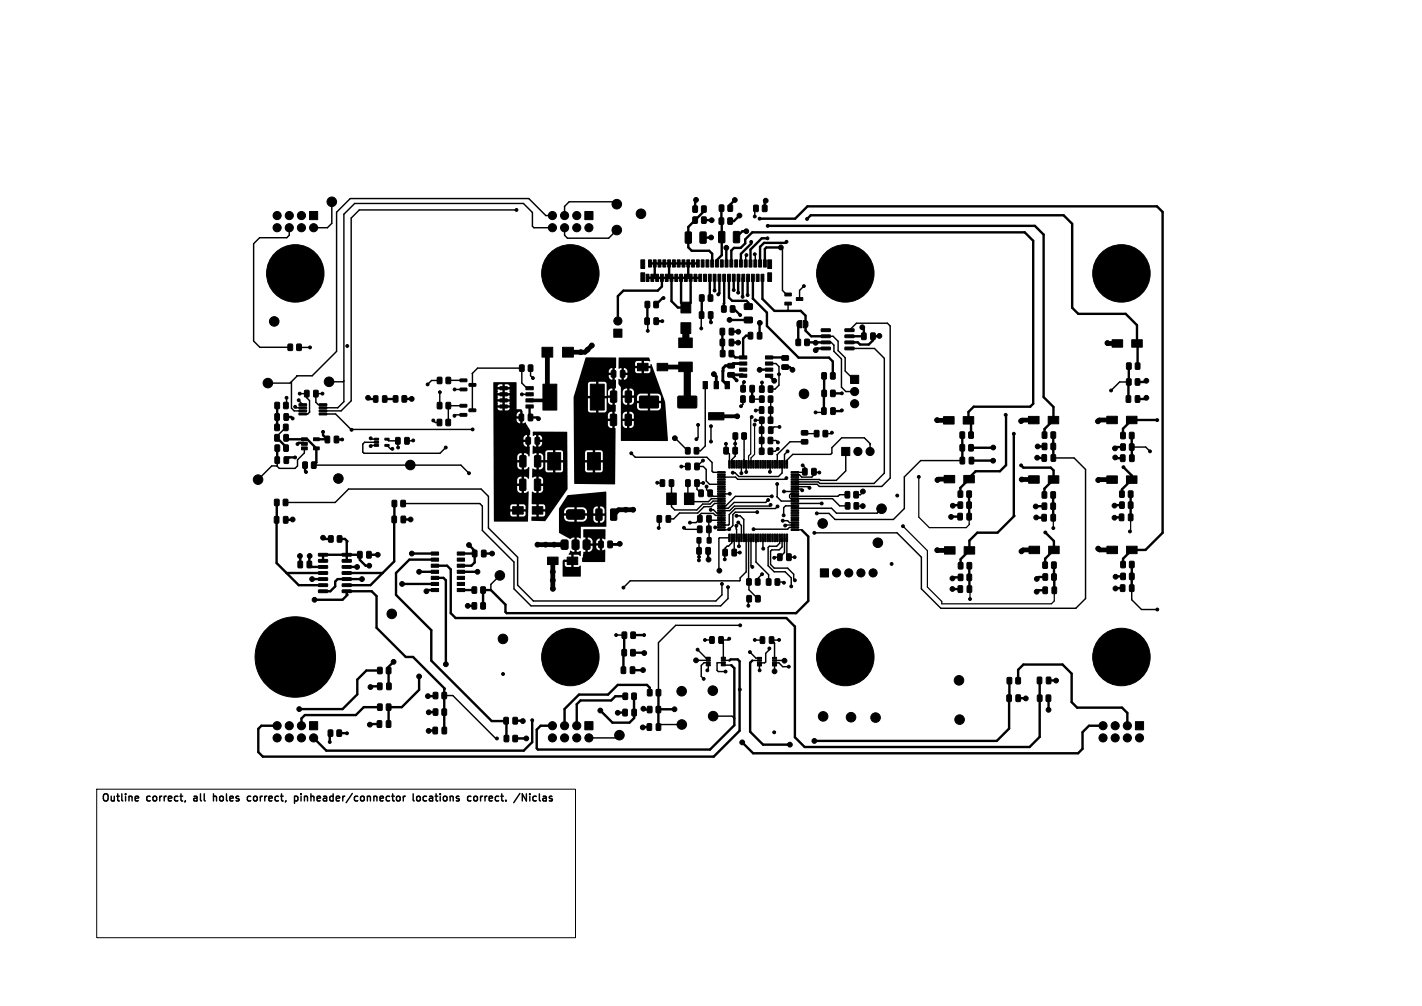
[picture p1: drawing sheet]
<svg xmlns="http://www.w3.org/2000/svg" width="297mm" height="210mm" viewBox="0 0 297 210" stroke-linecap="round" stroke-linejoin="round" font-family="sans-serif">
<defs><g id="words">
<g font-size="2.1">
<text x="21.1" y="168.1">Outline</text>
<text x="30.8" y="168.1">correct,</text>
<text x="41.2" y="168.1">all</text>
<text x="45.8" y="168.1">holes</text>
<text x="53.6" y="168.1">correct,</text>
<text x="64" y="168.1">pinheader/connector</text>
<text x="89.3" y="168.1">locations</text>
<text x="101.4" y="168.1">correct.</text>
<text x="111.8" y="168.1">/Niclas</text>
</g>
</g></defs>
<g fill="none" stroke="#000" stroke-width=".3">
<path d="M60.4 47.5v1.6l-.5 .5h-5.7l-1.2 1.3v20.3l1.3 1.3h6.3M69.3 42.1v4.5l-.9 .9h-2.9M107.9 43.8h-32.9l-1.7 1.7v38.2l-2 2.1h-3.8M115.4 47.5h-3.9l-.3-.3v-2.8l-1.9-1.9h-35.2l-2.3 2.2v39.2l-1.3 1.2h-3M115.4 45h-1.4l-3.5-3.5h-37.4l-2.8 2.8v29.1l-5.1 5.1h-3.2l-1.4 1.5h-4.7M117.9 47.5v1.6l.6 .6h8.6l1.7-1.7M128.3 42.1h-9.4l-1 1v1.9M155.9 53.3l-.2 .1v1.6M157.6 43.7v1.5M157.6 53.1l.2 1.9M163.1 51.7l.3 .3v8.6l.9 .9M167.9 59.7l-.9 .9v1.8"/>
<path d="M60.9 79.7v5.5l.6 .6h1.7M62.5 72.5h2.3M71.8 79.5l-.1 .2h-3M91.8 79.4h-1.7l-.8 .8M93.7 79.4h3.1M110.8 76.9v1.5l.5 .5M135.3 67.2v1.9M146.5 65.8v2.8M155.4 79.8l-.2 .2v1.2M159.1 79.9v1.3M160.6 75.9h1.5l.6 .6v3.9l-.8 .8h-1M164.6 63.4v1.5"/>
<path d="M172.5 71.5h1.1l.6 .6v1.3l1.5 1.5v5.9l1 .9h1.8M172.5 70.2h1.5l1 1.1v1.9l1.5 1.5v2.8l1.8 1.7M177.4 68.9l1.5-1.4h6.4l.6 .6v31.7l-1.7 1.8h-13.1l-.4-.5h-4.7M177.4 72.7h5.2l2.1 2.1v24l-2.2 2.1h-11.3l-.3-.3h-4.9M235.8 79.7h-2l-1.7 1.8M57.8 97.3h-1l-2.9 2.8M57.9 96.1l-.1 1.2M59.7 89.2l-1.9 1.9M59.9 83v1.5M61.7 84.9l.2 .2h1.3M62.4 83.6l.8 .9M62.6 82.2h1.5v.9l.5 .5 .1 2.4-.4 .4h-1.1"/>
<path d="M63.6 93.6v1l-1.5 1.4v1.3l-.5 .5h-3.3l-.5-.5M65.5 97.1h30.8l1.7 1.7M67.3 82.2h-1.3v1.8l.5 .5h1M67.5 86.4h2.6l3.2 3.2h25.4M77.4 91.5l.2 .2h1M78.6 93h-1l-.2 .1M78.6 92.3h-2.5l-.3 .4v1.7l.2 .2h15.9l1.2-1.2M80.8 91.7l.4 .3h1.9v1.4M80.8 93l.7 .7h.4M86.3 92h-1.3M90.5 87.8l.4 .4h.9M91.9 81.9v2.8"/>
<path d="M93.6 84.7v3.5M93.7 84.7h3.1M95 81.3h1.8M96.8 86.6h-1.7l-.2 .2M110.1 81l-1.1-1v-3.1h-9.3l-1.1 1.1 .1 7.7M110.6 82.3h-1.6M131.8 94.6l.9 .9h14.9l1.1 1.1v1.8l.3 .2h1.7M140.9 91.5l2.7 2.6M143.7 97.4h-1.4M145.8 88.7v2.6l-.3 .4M146.8 96.2l-1.2 1.2h1.3l.6 .6v2.4l.7 .7h2.5M147.3 80.4v12.7l-1 1h-.8"/>
<path d="M148.5 89v3.2M150.7 99.6h2.9l.5 .5h9.9l.2-.3M151.6 92.7v1.4l.8 .7v2.1M153.6 91v4.3l-.8 .7v.9M153.6 92.6h.1M154.8 98.8h.1M154.8 96.9v1.9M155.2 83.3v1.1l-.4 .4M155.4 91l-.1 5.9M155.9 96.9v1.6M155.9 98.5h.1M157.1 83.3h2"/>
<path d="M159.1 85.6l-1.3 .1M159.1 87.8v6.4M159.1 87.7l-1.3 .1M160.9 96.9l-.1 1.6M160.9 92h1.2l.4 .4M160.9 85.6v2.1M161 83.4v2.2M162.4 93.7l-.4 .5h-1.1M162.8 89.1h-1.2l-.6 .7M163.3 96.9v1.8l-.7 .8h-8.3l-.8-.8h-.5M164.5 94.2l-.7 .7v2M167.6 97.2l.5 .4v1h-2.1"/>
<path d="M168 92.2h-3l-2.7 2.7 .1 2M168.2 90.5h2.4M170.3 86.1h1.5M171.1 98.7l-1.1-.1v.6l-.5 .4h-2.1l-.5-.5h-.9M173.8 90.3l-.2 .2h-1.2M176.6 94.3v4l-1.9 2h-3.3l-.2-.2h-5.2M181.7 94.3l.1-1.6-1.3-1.3h-4.7l-2 2.1v1.1l-.3 .3h-7.9l-1.3 1.2v.8M201 96.2h-8.7l-3.4 3.4v6.6l-2.3 2.2h-12.2l-1.3-1.2h-2.5M220 95.6h4.3l2.4 2.4v27l-2 2h-28.2l-4.1-4.1v-6.6l-5-5.1h-17.3M236.4 93.3h2.9l.9 .9M59.6 104.9h10.4l2.8-2.8h27.7l1.5 1.5v6.6l6.1 6.1v5.9l3.3 3.3h38.1l1.3-1.3v-2.3M84.2 105.1h16l.5 .5v5.1l6.7 6.6v5.6l3.5 3.6h39.6l1.6-1.5v-2.4"/>
<path d="M137.3 100.8l1 .1M137.7 108.3v1.8l-.1 .1M140.2 100.9v4.9l.7 .7h4.6l1.3-1.3h1.5l.6-.6h1.8M142.8 110.2l.4 .3h3M143.7 100.9v3M146 112.8v4.2M146 117h.1M146.9 100.8l-1.3 .1v1.2l.8 .9M147.6 101.6v.6l1.3 1.4h1.8M148 108.3v2.2M148.1 110.6v2.2M148.4 108.6h2.3v.5"/>
<path d="M148.5 106.4h-.1M148.5 106.4h.5l.7 .7h1M149.4 110.1h1.3M150.7 105.1h-1.4l-.7 .7h-1.6l-1.3 1.3h-3.8l-1.2 1.2h-1.1M150.7 108.1v-.5h-1.3l-.4-.4h-2.5l-.3 .3v.8l-.8 .8h-1.3M150.7 104.1h-2.1l-.6 .6h-3.5M151.4 115.4v1.4M152.4 112.3h-2.1l-.2 .1 .1 6.7M152.4 103.1h-1.7M152.8 112.3v1l-.6 .7h-.3l-.5 .4v1M153.3 112.3v3.1h1.2M153.8 109.8l.1 2.5"/>
<path d="M153.8 107.7h.8l.7 .7v3.9M154.2 109.1h.1M154.2 109.1l.6 .6v2.6M154.3 114h.1M154.3 112.3v1.7M155.9 112.3v7.1l-1.3 1.2-.1 .7h-22.9l-1.4 1.4M156.3 112.3v9.1M156.8 112.3v5.8l.3 .2M157.8 112.3l.1 5 2.6 2.7v1.5M158.2 106.9h-4.6l-.5 .5v2.3l-.9 .9h-1.5M159.2 119.9l-1 .9v.7M159.3 112.3l.1 2.2"/>
<path d="M160.4 104.4l-.5 .5h-6.6l-1.2 1.2h-1.4M160.9 105.4l-.2 .2h-7.3l-1 1h-1.7M161.2 103.6h-7.6l-2 2h-.9M162.3 101.1v2.6l.9 .9h2.8M162.4 105.7l-.4 .5h-8.4l-1.3 1.2v2.1l-.1 .1h-1.5M162.8 112.3v1.1l-.6 .6h-1.5l-.3 .3v3.8l1.3 1.3h2.3l1.3 1.2v1.8M163.3 112.3v1.9l-.6 .6h-1.5l-.3 .2v2.8l.8 .8h2.8l1.3 1.3v1l.2 .2M163.5 108.7h1l.4 .4h1.1M163.7 102.6h2.3M163.8 112.3v3l-.9 1h-1.1l-.1 .1M164.3 112.3v3.6l.5 .4h1.2M166 105.6h-1.9l-.4 .4v1.6"/>
<path d="M166 104.1h7.9l1.5 1.5h1.6M166 109.6h-1.9l-.1 .1M166 105.1h5.6M166 106.1h7.7l1 1h8.5l.9-.9M166 110.1h-1.1l-.4 .4h-7.1M166 110.6l1.5 .1M166 102.1h1.3l.2 .2M166 101.6h2.8l.3 .2M177 103.3h-1.7l-.3 .3h-9M178.9 105.7h1.3M180.2 102.6l-.5 .7h-.9M104.4 120.1l-1.9 1.9v1.2"/>
<path d="M128.7 132.6h1.7M145.4 137.9h2.5M145.7 135.6l1.7 1.8h.5M147.2 133.6h1.5M147.9 138.9v.8l-.2 .2M147.9 138.4h-.9l-.5 .5v2.3l.5 .5M151.1 137.9h1.3M151.1 138.9h1.6l.5 .4M151.1 138.4h-1.3v1.5l.2 .3h1.5M152.3 133.3l-.3 .3h-1.4l.5 .5v3.3M154.6 130.5h-13.5l-3.6 3.6v10.5M156.3 125.2v1.3"/>
<path d="M156.4 121.5v1.6l1.9 1.9M156.6 136.1l1.3 1.3h.7M157.6 133.6h1.7M158.6 138.9l.1 1M158.6 137.9h-1.5M160.7 135.4v.2l-.8 .8v1.8l-.2 .2h-1.1M161.8 138.9v1.3M161.8 137.9h2M161.8 138.4h.9l.8 .8h1.3M162.4 121.5h1.2l.1 .2M162.7 133.6h-1.6l.7 .7v3.1M236.4 122.8v2.4l2 2h3.3"/>
<path d="M92.8 145.2h1.8l8.9 9h.3M123 154h5.8M142.4 151.3h-4.4l-.5 .5M148.9 149.5h4l.5 .5M21.7 165.9l.2-.2 .6 .2M24.6 165.7v1.3M25.4 165.7v1.3M26.2 165.7v.2M37.8 165.7v1.3M40.5 166.7v.4M41.9 165.7v1.3M42.7 165.7v1.3"/>
<path d="M44.6 165.7v1.5M44.6 166.4l.2-.2 .4 .1v.9M47.3 165.7v1.3M51.8 166.3h.6M51.8 167.1h.6M58.8 165.7v1.3M61.7 166.2l.4 .1 .1 .2v.6l-.5 .1M62.9 165.7v.2M62.9 166.2v1M64.9 165.7v1.5M69.6 165.7v1.5M73.6 165.6l-1.3 2"/>
<path d="M82 165.7v1.3M86.3 165.7v1.3l.2 .2M87.1 166.4l.2-.2 .4 .2 .1 .5-.1 .2-.4 .1-.2-.1zM88.9 166.2h-.2l-.3 .3v.6l.5 .1M91.1 165.7v1.3M91.9 165.7v.2M99.1 166.3l.3-.1 .3 .3-.1 .6h-.5M100.4 166.2v1M100.8 166.2l-.4 .3M104.8 165.7v1.3M108.6 165.6l-1.3 2M109.9 165.7v1.5l-.8-1.5v1.5"/>
<path d="M110.7 165.7v.2M110.7 166.2v1M112.7 165.7v1.3"/>
</g>
<path d="M20.2 164.8h100v31h-100z" fill="none" stroke="#000" stroke-width=".21"/>
<g fill="#000" stroke="#000" stroke-width=".21">
<path d="M64.6 44.2h1.7v1.7h-1.7zM122.1 44.2h1.8v1.7h-1.8zM133.9 54.3h.8v1.8h-.8zM133.9 57h.8v1.8h-.8zM134.9 57.3h.6v1.5h-.6zM135.5 54.3h.5v1.5h-.5zM135.9 57.3h.7v1.5h-.7zM136.4 54.3h.6v1.5h-.6zM137 57.3h.5v1.5h-.5zM137.4 54.3h.6v1.5h-.6zM137.9 57.3h.6v1.5h-.6zM138.5 54.3h.5v1.5h-.5z"/>
<path d="M138.9 57.3h.6v1.5h-.6zM139.4 54.3h.7v1.5h-.7zM139.9 57.3h.6v1.5h-.6zM140.5 54.3h.5v1.5h-.5zM140.9 57.3h.7v1.5h-.7zM141.4 54.3h.6v1.5h-.6zM142 57.3h.5v1.5h-.5zM142.4 54.3h.6v1.5h-.6zM142.9 57.3h.6v1.5h-.6zM143.2 48.5l1-.1 .2 .2v1.9l-.1 .3h-1l-.2-.2zM143.4 54.3h.6v1.5h-.6zM143.9 57.3h.6v1.5h-.6z"/>
<path d="M144.4 54.3h.7v1.5h-.7zM144.7 43h.8l.2 .1v1l-.2 .2-.6 .1-.2-.2zM144.7 45.3h.8l.2 .1v1l-.2 .2-.6 .1-.2-.2zM144.9 57.3h.6v1.5h-.6zM145.5 54.3h.5v1.5h-.5zM145.9 57.3h.7v1.5h-.7zM146.2 48.5l1.1-.1 .2 .2v1.9l-.1 .3h-1l-.2-.2zM146.4 54.3h.6v1.5h-.6zM146.6 43h.7l.2 .1v1l-.1 .2-.7 .1-.2-.2zM146.6 45.3h.7l.2 .1v1l-.1 .2-.7 .1-.2-.2zM147 57.3h.5v1.5h-.5zM147.4 54.3h.6v1.5h-.6z"/>
<path d="M147.9 57.3h.7v1.5h-.7zM148.4 54.3h.6v1.5h-.6zM148.9 57.3h.6v1.5h-.6zM149.4 54.3h.7v1.5h-.7zM149.9 57.3h.6v1.5h-.6zM150.1 48.4l1.1-.1 .2 .2v1.9l-.1 .3h-1l-.2-.2zM150.2 45.5h.7l.3 .1v1l-.2 .2-.6 .1-.2-.2zM150.5 54.3h.5v1.5h-.5zM150.9 57.3h.7v1.5h-.7zM150.3 42.8h.7l.2 .1v1l-.1 .2-.7 .1-.2-.2zM151.4 54.3h.6v1.5h-.6zM152 57.3h.5v1.5h-.5z"/>
<path d="M152.1 45.5h.7l.2 .1v1l-.1 .2-.7 .1-.2-.2zM152.4 54.3h.6v1.5h-.6zM152.9 57.3h.7v1.5h-.7zM152.1 42.8h.7l.2 .1v1l-.1 .2-.6 .1-.3-.2zM153.2 48.4l1-.1 .3 .2v1.9l-.2 .3h-.9l-.2-.2zM153.4 54.3h.6v1.5h-.6zM153.9 57.3h.6v1.5h-.6zM154.4 54.3h.7v1.5h-.7zM154.9 57.3h.6v1.5h-.6zM155.5 54.3h.5v1.5h-.5zM155.9 57.3h.7v1.5h-.7zM156.4 54.3h.6v1.5h-.6z"/>
<path d="M157 57.3h.5v1.5h-.5zM157.4 54.3h.6v1.5h-.6zM157.9 57.3h.7v1.5h-.7zM157.4 42.9l.8-.1 .2 .2v1l-.2 .2h-.6l-.2-.2zM158.4 54.3h.6v1.5h-.6zM158.9 57.3h.6v1.5h-.6zM159.4 54.3h.7v1.5h-.7zM159.3 42.9l.7-.1 .2 .2v1l-.1 .2h-.7l-.2-.2zM160.3 54.3h.8v1.8h-.8zM160.3 57h.8v1.8h-.8zM60.2 71.9l.7-.1 .2 .2v1l-.1 .2h-.6l-.3-.2zM62 71.9l.7-.1 .2 .2 .1 1-.2 .2h-.6l-.2-.2z"/>
<path d="M91.4 78.8l.7-.1 .2 .2v1l-.1 .2h-.6l-.3-.1zM93.2 78.8l.7-.1 .2 .2v1l-.1 .2h-.6l-.3-.1zM96.1 79.1h1.3l.1 .5-1.3 .1zM108.5 76.2h.8l.2 .1v1l-.2 .2-.6 .1-.2-.2zM110.4 76.2h.7l.2 .1v1l-.1 .2-.7 .1-.2-.2zM113.2 72.5h2.3v2.1h-2.3zM117.5 72.5h2.2v2.1h-2.2zM127.7 77.4l.7-.1 .2 .2v1l-.1 .3h-.6l-.2-.2zM129.6 77.4l.7-.1 .2 .2v1l-.1 .3h-.6l-.2-.2zM128.2 68.7h1.7v1.7h-1.7zM133.2 75.9h2.1v1.5h-2.1zM134.7 66.4l.7-.1 .2 .2v1l-.1 .3h-.6l-.2-.2z"/>
<path d="M134.8 62.9h.7l.2 .1v1l-.1 .3h-.7l-.2-.2zM136.6 62.9h.7l.2 .1v1l-.1 .3h-.6l-.3-.2zM136.6 66.4l.7-.1 .2 .2v1l-.1 .3h-.6l-.2-.2zM137.2 75.9h2.2v1.5h-2.2zM141.8 70.6h2.8v2h-2.8zM141.8 75.6h2.8v2h-2.8zM142.2 67.4h2.1v2.2h-2.1zM142.2 63.1h2.1v2.2h-2.1zM146.1 65.1l.7-.1 .2 .2v1l-.1 .3h-.6l-.2-.2zM146.1 61.6l.7-.1 .3 .2v1l-.2 .2h-.6l-.2-.1zM148 61.6l.7-.1 .2 .2v1l-.1 .2h-.7l-.2-.1zM148 65.1l.7-.1 .2 .2v1l-.1 .3h-.6l-.2-.2z"/>
<path d="M150.4 68.6l.7-.1 .3 .2v1l-.2 .2-.6 .1-.2-.2zM150.4 70.8h.7l.3 .1v1.1l-.2 .2h-.6l-.2-.1zM150.7 63.9l.7-.1 .3 .2v1l-.2 .2h-.6l-.2-.2zM150.5 73.2l.7-.1 .2 .2v1l-.1 .2h-.6l-.3-.1zM152.3 68.6l.7-.1 .3 .2v1l-.2 .2-.6 .1-.2-.2zM152.3 70.8h.7l.3 .1v1.1l-.2 .2h-.6l-.2-.1zM152.6 63.9l.7-.1 .2 .2v1l-.1 .2h-.6l-.3-.2zM152 75.9h1.3l.1 .2v.6l-.2 .2-1.1-.1-.1-.2zM152 77.8h1.3l.1 .2v.6l-.2 .2-1.1-.1-.1-.2zM152.3 73.2l.7-.1 .3 .2v1l-.2 .2h-.6l-.2-.1zM154.5 74.3h1.5v.6h-1.5zM154.5 75.6h1.5v.6h-1.5z"/>
<path d="M154.5 76.8h1.5v.7h-1.5zM154.5 78.1h1.5v.7h-1.5zM156.3 69.4h.7l.2 .1v1.1l-.1 .2h-.6l-.2-.2zM155.5 63.4h1.5l.2 .2v.9l-.3 .1h-1.3l-.2-.2zM155.5 66.2h1.5l.2 .2v.9l-.3 .1h-1.3l-.2-.2zM158.2 69.4h.7l.2 .1v1.1l-.1 .2h-.6l-.2-.2zM159.9 78.1h1.5v.7h-1.5zM159.9 76.8h1.5v.7h-1.5zM159.9 75.6h1.5v.6h-1.5zM159.9 74.3h1.5v.6h-1.5zM163.3 74.3l1.3-.1 .1 .3v.6l-.2 .1h-1.1l-.1-.2zM163.3 76.2l1.3-.1 .1 .3v.6l-.2 .1h-1.1l-.1-.2z"/>
<path d="M163.9 61.2h1.4v.6h-1.4zM163.9 63.1h1.4v.6h-1.4zM166.3 70.8h.7l.2 .1v1l-.1 .3h-.6l-.3-.2zM166.6 67.1l.3-.2h.5v1.5h-.5l-.3-.2zM166.3 62.1h1.4v.6h-1.4zM168.1 70.8h.7l.2 .1 .1 1-.2 .3h-.6l-.2-.2zM167.7 66.9l.7 .1 .3 .2v.8l-.3 .4h-.7zM171.7 77.8h.7l.2 .1v1l-.1 .3h-.6l-.3-.2zM173.5 77.8h.7l.2 .1 .1 1-.2 .3h-.6l-.2-.2zM171.5 68.7l1.9-.1v.5l-1.8 .1zM171.5 69.9h1.9v.5l-1.8 .1zM171.5 71.2h1.9v.5l-1.8 .1z"/>
<path d="M171.5 72.5h1.9v.4l-1.8 .1zM176.5 72.5h1.8l.1 .4-1.9 .1zM176.5 71.2h1.8l.1 .5-1.9 .1zM176.5 69.9h1.8l.1 .5-1.9 .1zM176.5 68.7l1.8-.1 .1 .5-1.9 .1zM180 69.5h.7l.2 .1v1.1l-.1 .2h-.6l-.3-.1zM181.9 69.5h.7l.2 .1v1.1l-.1 .2h-.6l-.3-.1zM232.3 70.9h2.2v1.6h-2.2zM235.3 75.8l.7-.1 .3 .2v1l-.2 .2h-.6l-.2-.1zM236.4 70.9h2.2v1.6h-2.2zM237.2 75.8l.7-.1 .2 .2v1l-.1 .2h-.7l-.2-.1zM57.4 90.7h.7l.2 .1 .1 1.1-.2 .2h-.6l-.2-.1z"/>
<path d="M57.4 88.6l.7-.1 .3 .2v1l-.2 .2h-.6l-.2-.1zM57.4 86.4l.7-.1 .3 .2v1l-.2 .3h-.6l-.2-.2zM57.5 95.4l.6-.1 .3 .2v1l-.2 .3h-.6l-.2-.2zM57.4 84h.7l.3 .1v1l-.2 .2-.6 .1-.2-.2zM57.5 92.9h.7l.2 .1v1l-.1 .2-.7 .1-.2-.2zM59.2 88.6l.7-.1 .3 .2v1l-.2 .2h-.6l-.2-.1zM59.3 90.7h.7l.2 .1v1.1l-.1 .2h-.6l-.2-.1zM59.3 86.4l.7-.1 .3 .2v1l-.2 .3h-.6l-.2-.2zM59.4 95.4l.6-.1 .3 .2v1l-.2 .3h-.5l-.3-.2zM59.3 84h.7l.2 .1v1l-.1 .2-.7 .1-.2-.2zM59.3 92.9h.7l.2 .1v1l-.1 .2-.6 .1-.3-.2zM63.3 96.5l.7-.1 .2 .2v1l-.1 .2h-.7l-.2-.2z"/>
<path d="M63.6 81.5h.7l.3 .1v1.1l-.2 .2h-.6l-.2-.2zM62.5 84.3h1.5v.3l-1.5 .1zM62.5 85l1.5-.1v.3l-1.5 .1zM62.5 85.6h1.5v.3l-1.5 .1zM62.5 86.3l1.5-.1v.3l-1.5 .1zM63 91.4h1.2v.6h-1.2zM63 92.4h1.2v.6h-1.2zM63 93.3h1.2v.6h-1.2zM65.1 96.5l.7-.1 .2 .2 .1 1-.2 .2h-.6l-.3-.2zM65.5 81.5h.7l.3 .1v1.1l-.2 .2h-.6l-.2-.2zM65.5 93.3h1.2v.6h-1.2zM65.5 91.4h1.2v.6h-1.2z"/>
<path d="M67.9 91.1l.7-.1 .3 .2v1l-.2 .3h-.6l-.2-.2zM66.7 86.3l1.5-.1 .1 .3-1.6 .1zM66.7 85.6h1.5l.1 .3-1.6 .1zM66.7 85l1.5-.1 .1 .3-1.6 .1zM66.7 84.3h1.5l.1 .3-1.6 .1zM69.8 91.1l.7-.1 .3 .2v1l-.2 .3h-.6l-.2-.2zM78.1 82.7l.6-.1 .2 .1 .1 1.1-.2 .2h-.6l-.2-.2zM78.2 91.5h.8l.1 .3-.9 .1zM78.2 92.2l.8-.1 .1 .4h-.9zM78.2 92.8h.8l.1 .3-.9 .1zM79.9 82.7l.7-.1 .2 .1v1.1l-.1 .2h-.6l-.2-.2zM80.4 92.8h.8l.1 .3-.9 .1z"/>
<path d="M80.4 91.5h.8l.1 .3-.9 .1zM82.7 91.4l.6-.1 .3 .2v1l-.2 .2-.6 .1-.2-.2zM82.2 82.6h.7l.2 .1v1l-.1 .3h-.6l-.3-.2zM84.6 91.4l.6-.1 .3 .2v1l-.2 .2-.6 .1-.2-.2zM84 82.6h.7l.2 .1 .1 1-.2 .3h-.6l-.2-.2zM91.3 87.6l.7-.1 .3 .2v1l-.2 .2h-.6l-.2-.2zM91.4 84h.7l.2 .1v1l-.1 .3h-.6l-.3-.2zM93.2 87.6l.7-.1 .2 .2v1l-.1 .2h-.7l-.2-.2zM93.2 84h.7l.2 .1v1l-.1 .3h-.6l-.3-.2zM96.1 84.4h1.3l.1 .5-1.4 .1zM96.1 86.3h1.3l.1 .5-1.4 .1zM96.1 81h1.3l.1 .5-1.3 .1z"/>
<path d="M98 85.4h1.3l.1 .5h-1.4zM98 80.1h1.3l.1 .5h-1.4zM104.4 80.7h1.6v.7h-1.6zM104.4 82h1.6v.6h-1.6zM104.4 83.3h1.6v.6h-1.6zM104.4 84.5h1.6v.7h-1.6zM108.5 86.5l.6-.1 .3 .2v1l-.2 .3h-.6l-.2-.2zM109.8 84.5h1.6v.7h-1.6zM109.8 83.3h1.6v.6h-1.6zM109.8 82h1.6v.6h-1.6zM109.8 80.7h1.6v.7h-1.6zM108.6 95.2l1-.1 .3 .2v1.9l-.2 .3h-.9l-.2-.2z"/>
<path d="M109.9 91.4l.7-.1 .2 .2v1l-.1 .2-.6 .1-.3-.2zM110.4 86.5l.6-.1 .3 .2v1l-.2 .3h-.6l-.2-.2zM111.8 91.4l.7-.1 .2 .2v1l-.1 .2-.6 .1-.3-.2zM111.7 95.2l1-.1 .2 .2 .1 1.9-.2 .3h-.9l-.3-.2zM113.4 80.2h2.9v5.4h-2.9zM114.4 94.5h2.7v3.6h-2.7zM123.3 80.2h2.9v5.4h-2.9zM122.7 94.5h2.7v3.6h-2.7zM127.5 86.5h1.1l.2 .1v2l-.1 .2h-1l-.2-.1zM127.6 81.7l1-.1 .2 .2v1.9l-.1 .3h-1l-.2-.2zM130.6 86.5h1l.3 .1v2l-.2 .2h-.9l-.2-.1zM130.6 81.7l1.1-.1 .2 .2v1.9l-.1 .3h-1l-.2-.2z"/>
<path d="M133.6 82.7h3.8l.1 .2v2.1l-.2 .2h-3.6l-.2-.3zM143.2 93.5l.7-.1 .2 .2 .1 1-.2 .2h-.6l-.2-.2zM143.2 96.7h.7l.3 .1v1.1l-.2 .2h-.6l-.2-.2zM141.6 82.7h3.8l.1 .2v2.1l-.2 .2h-3.6l-.1-.3zM145 93.5l.7-.1 .3 .2v1l-.2 .2h-.6l-.2-.2zM145.1 96.7h.7l.3 .1v1.1l-.2 .2h-.6l-.2-.2zM146.8 79.7h1v1.5h-1zM148 86.2h3.2v1.5h-3.2zM149.1 79.7h1v1.5h-1zM149.9 98.5h1.5l.1 .2-1.6 .1zM149.9 99h1.5l.1 .2-1.6 .1zM149.9 99.5h1.5l.1 .2-1.6 .1z"/>
<path d="M151.2 93.4h.7l.2 .1v1.1l-.1 .2h-.6l-.2-.2zM151.4 79.7h1v1.5h-1zM152.2 96.1l.3 .1-.1 1.5h-.2zM152.7 96.1l.3 .1-.1 1.5h-.2zM153.1 93.4h.7l.2 .1v1.1l-.1 .2h-.6l-.2-.2zM153.1 90.4l.8-.1 .2 .2v1l-.2 .2h-.6l-.2-.1zM153.2 96.1l.3 .1-.1 1.5h-.2zM153.7 96.1l.3 .1-.1 1.5h-.2zM154.2 96.1l.3 .1-.1 1.5h-.2zM154.7 96.1l.3 .1-.1 1.5h-.2zM155 90.4l.7-.1 .2 .2v1l-.1 .2h-.7l-.2-.1zM155.2 96.1l.3 .1-.1 1.5h-.2z"/>
<path d="M154.7 82.7l.7-.1 .3 .2v1l-.2 .2-.6 .1-.2-.2zM155.7 96.1l.3 .1-.1 1.5h-.2zM154.8 80.5l.7-.1 .2 .2v1l-.2 .3h-.6l-.2-.2zM156.2 96.1l.3 .1-.1 1.5h-.2zM156.7 96.1l.3 .1-.1 1.5h-.2zM157.2 96.1l.3 .1-.1 1.5h-.2zM156.6 82.7l.7-.1 .3 .2v1l-.2 .2-.6 .1-.2-.2zM156.7 80.5l.7-.1 .2 .2v1l-.2 .3h-.6l-.2-.2zM157.7 96.1l.3 .1-.1 1.5h-.2zM158.2 96.1l.3 .1-.1 1.5h-.2zM158.6 91.3h.7l.3 .1v1l-.2 .2-.6 .1-.2-.2zM158.6 89.1h.7l.3 .1v1.1l-.2 .2h-.6l-.2-.1z"/>
<path d="M158.6 93.6l.7-.1 .3 .2v1l-.2 .2h-.6l-.2-.2zM158.7 82.7l.7-.1 .2 .2v1l-.1 .2h-.7l-.2-.1zM158.7 96.1l.3 .1-.1 1.5h-.2zM159.2 96.1l.3 .1-.1 1.5h-.2zM158.6 84.9h.7l.3 .1v1.1l-.2 .2h-.6l-.2-.1zM158.7 87.1l.7-.1 .2 .2v1l-.1 .2h-.7l-.2-.1zM158.7 80.6l.7-.1 .2 .2v1l-.1 .2h-.7l-.2-.1zM159.7 96.1l.3 .1-.1 1.5h-.2zM160.2 96.1l.3 .1-.1 1.5h-.2zM160.5 91.3h.7l.2 .1v1l-.1 .2-.7 .1-.2-.2zM160.5 93.6l.7-.1 .2 .2v1l-.1 .2h-.7l-.2-.2zM160.5 82.7l.7-.1 .2 .2v1l-.1 .2h-.6l-.3-.1z"/>
<path d="M160.5 89.1h.7l.3 .1v1.1l-.2 .2h-.6l-.2-.1zM160.7 96.1l.3 .1-.1 1.5h-.2zM161.2 96.1l.3 .1-.1 1.5h-.2zM160.5 87.1l.7-.1 .2 .2v1l-.1 .2h-.6l-.3-.1zM160.5 80.6l.7-.1 .2 .2v1l-.1 .2h-.6l-.3-.1zM160.5 84.9h.7l.3 .1v1.1l-.2 .2h-.6l-.2-.1zM161.7 96.1l.3 .1-.1 1.5h-.2zM162.2 96.1l.3 .1-.1 1.5h-.2zM162.7 96.1l.3 .1-.1 1.5h-.2zM163.2 96.1l.3 .1-.1 1.5h-.2zM163.7 96.1l.3 .1-.1 1.5h-.2zM164.2 96.1l.3 .1-.1 1.5h-.2z"/>
<path d="M165.2 99.5h1.6v.2l-1.5 .1zM165.2 99h1.6v.2l-1.5 .1zM165.2 98.5h1.6v.2l-1.5 .1zM167.4 91.8h1.2l.1 .2v.6l-.2 .1h-1l-.1-.2zM167.4 89.9h1.2l.1 .2v.6l-.2 .1h-1l-.1-.2zM167.7 97.8h.7l.2 .1v1.1l-.2 .2h-.5l-.3-.2zM169.6 97.8h.7l.2 .1v1.1l-.2 .2h-.5l-.3-.2zM170.1 89.9l.7-.1 .3 .2v1l-.2 .2h-.6l-.2-.1zM171.7 85.2l.6-.1 .3 .1v1.1l-.2 .2h-.6l-.2-.1zM171.7 81.5l.7-.1 .2 .2v1l-.1 .2h-.6l-.3-.1zM171.9 89.9l.7-.1 .3 .2v1l-.2 .2h-.6l-.2-.1zM173.5 81.5l.7-.1 .3 .2v1l-.2 .2h-.6l-.2-.1z"/>
<path d="M173.6 85.2l.6-.1 .3 .1v1.1l-.2 .2h-.6l-.2-.1zM175.8 93.4h1.7v1.7h-1.7zM177.6 78.4h1.7v1.7h-1.7zM197.1 87h2.2v1.5h-2.2zM197.2 99.3h2.2v1.5h-2.2zM200.6 95.5l.6-.1 .3 .2v1l-.2 .3h-.6l-.2-.2zM201.2 87h2.2v1.5h-2.2zM201.3 99.3h2.2v1.5h-2.2zM200.5 90.2l.7-.1 .3 .2v1l-.2 .2h-.6l-.2-.1zM200.5 92.8h.7l.3 .1v1l-.2 .3h-.6l-.2-.2zM202.5 95.5l.6-.1 .3 .2v1l-.2 .3h-.6l-.2-.2zM202.4 90.2l.7-.1 .2 .2v1l-.1 .2h-.7l-.2-.1z"/>
<path d="M202.4 92.8h.7l.2 .1v1l-.1 .3h-.7l-.2-.2zM214.8 86.9h2.2v1.6h-2.2zM214.9 99.3h2.2v1.6h-2.2zM217.7 94.9h.7l.2 .1v1.1l-.2 .2h-.5l-.3-.1zM217.7 90.2l.7-.1 .3 .2v1l-.2 .2h-.6l-.2-.1zM217.7 92.6l.7-.1 .3 .2v1l-.2 .2h-.6l-.2-.2zM218.9 86.9h2.2v1.6h-2.2zM219 99.3h2.1v1.6h-2.1zM219.6 94.9h.7l.2 .1v1.1l-.2 .2h-.5l-.3-.1zM219.5 90.2l.8-.1 .2 .2v1l-.2 .2h-.6l-.2-.1zM219.5 92.6l.8-.1 .2 .2v1l-.2 .2h-.6l-.2-.2zM231.2 99.4h2.2v1.5h-2.2z"/>
<path d="M231.2 86.9h2.2v1.6h-2.2zM234.1 95l.6-.1 .3 .2v1l-.2 .3h-.6l-.2-.2zM234.1 90.3l.7-.1 .2 .2 .1 1-.2 .2h-.6l-.2-.1zM234.1 92.7l.7-.1 .2 .2 .1 1-.2 .2h-.6l-.2-.1zM235.3 82.6h.6l.3 .1v1.1l-.2 .2h-.6l-.2-.1zM235.3 99.4h2.2v1.5h-2.2zM235.3 86.9h2.2v1.6h-2.2zM235.3 79.1l.7-.1 .3 .2v1l-.2 .2h-.6l-.2-.1zM235.9 90.3l.7-.1 .3 .2v1l-.2 .2h-.6l-.2-.1zM235.9 92.7l.7-.1 .3 .2v1l-.2 .2h-.6l-.2-.1zM236 95l.6-.1 .3 .2v1l-.2 .3h-.6l-.2-.2zM237.2 82.6h.6l.3 .1v1.1l-.2 .2h-.6l-.2-.1z"/>
<path d="M237.1 79.1l.8-.1 .2 .2v1l-.2 .2h-.6l-.2-.1zM57.3 107.9l.7-.1 .3 .1v1.1l-.2 .2h-.6l-.2-.1zM57.4 104.3l.7-.1 .2 .1v1l-.1 .3h-.7l-.2-.2zM59.2 104.3l.7-.1 .2 .1v1l-.1 .3h-.6l-.3-.2zM59.2 107.9l.7-.1 .3 .1v1.1l-.2 .2h-.6l-.2-.1zM62.3 117.2l.7-.1 .2 .2v1l-.1 .2-.6 .1-.3-.2zM64.2 117.2l.7-.1 .2 .2v1l-.1 .2-.6 .1-.3-.2zM66.5 115.6l1.9-.1v.5l-1.8 .1zM66.5 116.8h1.9v.5l-1.8 .1zM66.5 118.1h1.9v.5h-1.8zM66.5 119.4l1.9-.1v.5l-1.8 .1zM68.7 111.9l.7-.1 .2 .2v1l-.1 .2h-.7l-.2-.1z"/>
<path d="M70.5 111.9l.7-.1 .2 .2v1l-.1 .2h-.6l-.3-.1zM71.5 119.4l1.8-.1 .1 .5-1.9 .1zM71.5 118.1h1.8l.1 .5h-1.9zM71.5 116.8h1.8l.1 .5-1.9 .1zM71.5 115.6l1.8-.1 .1 .5-1.9 .1zM74.7 115.2l.7-.1 .2 .1 .1 1.1-.2 .2h-.6l-.2-.1zM76.6 115.2l.7-.1 .2 .1 .1 1.1-.2 .2h-.6l-.2-.1zM81.9 107.8l.7-.1 .2 .2v1l-.1 .2-.6 .1-.2-.2zM81.9 104.5l.7-.1 .3 .2v1l-.2 .2h-.6l-.2-.1zM83.8 104.5l.7-.1 .2 .2v1l-.1 .2h-.7l-.2-.1zM83.8 107.8l.7-.1 .2 .2v1l-.1 .2-.6 .1-.2-.2zM90.1 115.2h1.5v.7h-1.5z"/>
<path d="M90.1 116.5h1.5v.6h-1.5zM90.1 117.8h1.5v.6h-1.5zM90.1 119h1.5v.7h-1.5zM95.5 119h1.5v.7h-1.5zM95.5 117.8h1.5v.6h-1.5zM95.5 116.5h1.5v.6h-1.5zM95.5 115.2h1.5v.7h-1.5zM98.7 114.9l.7-.1 .2 .2v1l-.1 .3h-.6l-.2-.2zM100.6 114.9l.7-.1 .2 .2v1l-.1 .3h-.6l-.2-.2zM107.1 105.8h2.2v1.5h-2.2zM108.6 100.1l1-.1 .2 .2 .1 1.9-.2 .3h-.9l-.3-.2zM111.2 105.8h2.2v1.5h-2.2z"/>
<path d="M111.7 100.1l1-.1 .2 .2v1.9l-.1 .3h-1l-.2-.2zM114.4 116.3h2.2v1.6h-2.2zM117.2 112.9l.3-.2h.9l.2 .2 .1 1.4-.2 .3-1 .1-.3-.2zM118.5 116.3h2.2v1.6h-2.2zM118.5 106.5l.3-.1 3.1 .1 .2 .3v1.3l-.5 .3-3-.1-.3-.4v-1.1zM119.6 112.8l1-.1 .3 .2 .1 1.4-.2 .3-1 .1-.3-.2v-1.4zM121.8 112.9l.3-.2h.9l.2 .2 .1 1.4-.2 .3-1 .1-.3-.2zM124.5 106.3l1-.1 .2 .2 .1 2-.2 .2h-.9l-.3-.1zM125.1 113l.7-.1 .2 .2v1l-.1 .3h-.6l-.3-.2zM127 113l.7-.1 .2 .2v1l-.1 .3h-.6l-.3-.2zM127.6 106.3l1-.1 .2 .2v2l-.1 .2h-.9l-.3-.1zM137.3 107.7l.6-.1 .3 .2v1l-.2 .2-.6 .1-.2-.2z"/>
<path d="M137.9 100.2l.7-.1 .2 .2 .1 1-.2 .3h-.6l-.2-.2zM139.2 107.7l.6-.1 .3 .2v1l-.2 .2-.6 .1-.2-.2zM139.8 100.2l.7-.1 .2 .2v1l-.1 .3h-.6l-.2-.2zM139.3 102.9h1.9v2.4h-1.9zM143.2 100.2l.7-.1 .3 .2v1l-.2 .3h-.6l-.2-.2zM142.9 102.9h2v2.4h-2zM145.6 114.3h.6l.3 .1v1.1l-.2 .2h-.6l-.2-.1zM145.7 107.6h.7l.3 .1v1.1l-.2 .2h-.6l-.2-.1zM145.1 100.2l.7-.1 .3 .2v1l-.2 .3h-.6l-.2-.2zM145.6 112.3l.6-.1 .2 .1v.9l-.1 .2-.7-.1zM145.7 109.8h.7l.2 .1v1.1l-.1 .2h-.6l-.2-.1zM146 102.3h.7l.2 .1v1.1l-.1 .2h-.6l-.3-.2z"/>
<path d="M147.5 114.3h.7l.2 .1v1.1l-.2 .2h-.6l-.2-.1zM147.6 107.6h.7l.3 .1v1.1l-.2 .2h-.6l-.2-.1zM147.7 112.3l.6-.1 .2 .1 .1 .9-.2 .2-.7-.1zM147.6 109.8h.7l.2 .1 .1 1.1-.2 .2h-.6l-.2-.1zM147.9 102.3h.7l.2 .1v1.1l-.1 .2h-.6l-.3-.2zM149.9 100h1.5l.1 .2-1.6 .1zM149.9 100.5h1.5l.1 .2-1.6 .1zM149.9 101h1.5l.1 .2-1.6 .1zM149.9 101.5h1.5l.1 .2-1.6 .1zM149.9 102h1.5l.1 .2-1.6 .1zM149.9 102.5h1.5l.1 .2-1.6 .1zM149.9 103h1.5l.1 .2-1.6 .1z"/>
<path d="M149.9 103.5h1.5l.1 .2-1.6 .1zM149.9 104h1.5l.1 .2-1.6 .1zM149.9 104.5h1.5l.1 .2-1.6 .1zM149.9 105h1.5l.1 .2-1.6 .1zM149.9 105.5h1.5l.1 .2-1.6 .1zM149.9 106h1.5l.1 .2-1.6 .1zM149.9 106.5h1.5l.1 .2-1.6 .1zM149.9 107h1.5l.1 .2-1.6 .1zM149.9 107.5h1.5l.1 .2-1.6 .1zM149.9 108h1.5l.1 .2-1.6 .1zM149.9 108.5h1.5l.1 .2-1.6 .1zM149.9 109h1.5l.1 .2-1.6 .1z"/>
<path d="M149.9 109.5h1.5l.1 .2-1.6 .1zM149.9 110h1.5l.1 .2-1.6 .1zM149.9 110.5h1.5l.1 .2-1.6 .1zM151 114.7l.7-.1 .2 .2 .1 1-.2 .3h-.6l-.2-.2zM152.2 111.5l.3 .1-.1 1.5-.2-.1zM152.7 111.5l.3 .1-.1 1.5-.2-.1zM153.2 111.5l.3 .1-.1 1.5-.2-.1zM153.7 111.5l.3 .1-.1 1.5-.2-.1zM152.9 114.7l.7-.1 .2 .2 .1 1-.2 .3h-.6l-.2-.2zM154.2 111.5l.3 .1-.1 1.5-.2-.1zM154.7 111.5l.3 .1-.1 1.5-.2-.1zM155.2 111.5l.3 .1-.1 1.5-.2-.1z"/>
<path d="M155.7 111.5l.3 .1-.1 1.5-.2-.1zM156.2 111.5l.3 .1-.1 1.5-.2-.1zM156.7 111.5l.3 .1-.1 1.5-.2-.1zM157.2 111.5l.3 .1-.1 1.5-.2-.1zM157.7 111.5l.3 .1-.1 1.5-.2-.1zM158.2 111.5l.3 .1-.1 1.5-.2-.1zM158.7 111.5l.3 .1-.1 1.5-.2-.1zM159.2 111.5l.3 .1-.1 1.5-.2-.1zM159.7 111.5l.3 .1-.1 1.5-.2-.1zM160.2 111.5l.3 .1-.1 1.5-.2-.1zM160.7 111.5l.3 .1-.1 1.5-.2-.1zM161.2 111.5l.3 .1-.1 1.5-.2-.1z"/>
<path d="M161.7 111.5l.3 .1-.1 1.5-.2-.1zM162.2 111.5l.3 .1-.1 1.5-.2-.1zM162.7 111.5l.3 .1-.1 1.5-.2-.1zM163.2 111.5l.3 .1-.1 1.5-.2-.1zM162.4 115.7l.7-.1 .3 .1v1.1l-.2 .2h-.6l-.2-.1zM163.7 111.5l.3 .1-.1 1.5-.2-.1zM164.2 111.5l.3 .1-.1 1.5-.2-.1zM165.2 110.5h1.6v.2l-1.5 .1zM165.2 110h1.6v.2l-1.5 .1zM165.2 109.5h1.6v.2l-1.5 .1zM165.2 109h1.6v.2l-1.5 .1zM165.2 108.5h1.6v.2l-1.5 .1z"/>
<path d="M165.2 108h1.6v.2l-1.5 .1zM165.2 107.5h1.6v.2l-1.5 .1zM165.2 107h1.6v.2l-1.5 .1zM165.2 106.5h1.6v.2l-1.5 .1zM165.2 106h1.6v.2l-1.5 .1zM165.2 105.5h1.6v.2l-1.5 .1zM165.2 105h1.6v.2l-1.5 .1zM165.2 104.5h1.6v.2l-1.5 .1zM165.2 104h1.6v.2l-1.5 .1zM165.2 103.5h1.6v.2l-1.5 .1zM165.2 103h1.6v.2l-1.5 .1zM165.2 102.5h1.6v.2l-1.5 .1z"/>
<path d="M165.2 102h1.6v.2l-1.5 .1zM165.2 101.5h1.6v.2l-1.5 .1zM165.2 101h1.6v.2l-1.5 .1zM165.2 100.5h1.6v.2l-1.5 .1zM165.2 100h1.6v.2l-1.5 .1zM164.3 115.7l.7-.1 .3 .1v1.1l-.2 .2h-.6l-.2-.1zM176.5 102.6h.7l.3 .1v1l-.2 .3h-.6l-.2-.2zM176.6 105l.7-.1 .2 .2 .1 1-.2 .2h-.6l-.3-.2zM178.4 102.6h.7l.2 .1v1l-.1 .3h-.7l-.2-.2zM178.4 105l.7-.1 .3 .2v1l-.2 .2h-.6l-.2-.2zM197.3 114.1h2.2v1.6h-2.2zM200.1 107.2l.7-.1 .2 .2v1l-.1 .3h-.6l-.3-.2z"/>
<path d="M200.1 104.8h.7l.3 .1v1l-.2 .2-.6 .1-.2-.2zM200.1 102.5h.8l.2 .1v1l-.2 .2-.6 .1-.2-.2zM200.2 117.5l.7-.1 .2 .2v1l-.1 .2h-.6l-.3-.2zM201.4 114.1h2.2v1.6h-2.2zM202 104.8h.7l.2 .1v1l-.1 .2-.7 .1-.2-.2zM202 107.2l.7-.1 .2 .2v1l-.1 .3h-.6l-.3-.2zM202 102.5h.7l.2 .1v1l-.1 .2-.6 .1-.3-.2zM202 117.5l.7-.1 .3 .2v1l-.2 .2h-.6l-.2-.2zM214.9 114h2.2v1.6h-2.2zM217.6 107.4h.7l.3 .1v1.1l-.2 .2h-.6l-.2-.2zM217.7 102.7l.7-.1 .2 .2 .1 1-.2 .2h-.6l-.3-.1zM217.7 105h.7l.2 .1 .1 1-.2 .3h-.6l-.3-.2z"/>
<path d="M217.8 117.3h.7l.3 .1v1l-.2 .3h-.6l-.2-.2zM219 114h2.2v1.6h-2.2zM219.5 102.7l.7-.1 .3 .2v1l-.2 .2h-.6l-.2-.1zM219.5 107.4h.7l.3 .1v1.1l-.2 .2h-.6l-.2-.2zM219.5 105h.7l.3 .1v1l-.2 .3h-.6l-.2-.2zM219.7 117.3h.7l.2 .1v1l-.1 .3h-.7l-.2-.2zM231.2 114h2.2v1.6h-2.2zM234.1 119.7l.7-.1 .3 .2v1l-.2 .2h-.6l-.2-.1zM233.8 107.3h.7l.2 .1v1.1l-.1 .2h-.6l-.2-.1zM233.9 102.5h.7l.2 .1v1l-.1 .2-.6 .1-.3-.2zM233.9 104.8h.7l.2 .1v1l-.1 .2-.6 .1-.3-.2zM234.1 117.2h.7l.3 .1v1l-.2 .2-.6 .1-.2-.2z"/>
<path d="M235.3 114h2.2v1.6h-2.2zM235.9 119.7l.7-.1 .3 .2v1l-.2 .2h-.6l-.2-.1zM235.7 107.3h.7l.2 .1v1.1l-.1 .2h-.6l-.2-.1zM235.7 102.5h.7l.2 .1 .1 1-.2 .2-.6 .1-.2-.2zM235.7 104.8h.7l.2 .1 .1 1-.2 .2-.6 .1-.2-.2zM235.9 117.2h.7l.3 .1v1l-.2 .2-.6 .1-.2-.2zM66.5 120.6h1.9v.5l-1.8 .1zM66.5 121.9h1.9v.5h-1.8zM66.5 123.2l1.9-.1v.5l-1.8 .1zM71.5 123.2l1.8-.1 .1 .5-1.9 .1zM71.5 121.9h1.8l.1 .5h-1.9zM71.5 120.6h1.8l.1 .5-1.9 .1z"/>
<path d="M90.1 120.3h1.5v.7h-1.5zM90.1 121.6h1.5v.6h-1.5zM90.1 122.8h1.5v.7h-1.5zM95.5 122.8h1.5v.7h-1.5zM95.5 121.6h1.5v.6h-1.5zM95.5 120.3h1.5v.7h-1.5zM98.6 125.8h.7l.3 .1v1l-.2 .3h-.6l-.2-.2zM98.6 122.5h.7l.3 .1v1l-.2 .3h-.6l-.2-.2zM100.5 125.8h.7l.2 .1v1l-.1 .3h-.7l-.2-.2zM100.5 122.5h.7l.2 .1v1l-.1 .3h-.7l-.2-.2zM129.8 139.3l.7-.1 .2 .1v1.1l-.1 .2h-.6l-.3-.1zM129.9 135.6h.7l.3 .1v1l-.2 .2-.6 .1-.2-.2z"/>
<path d="M130 132l.7-.1 .2 .2v1l-.1 .2h-.7l-.2-.2zM131.7 139.3l.7-.1 .2 .1v1.1l-.1 .2h-.6l-.3-.1zM131.8 135.6h.7l.2 .1v1l-.1 .2-.7 .1-.2-.2zM131.8 132l.7-.1 .2 .2v1l-.1 .2h-.6l-.3-.2zM147.5 137.2h.8v.3h-.8zM147.5 137.7h.8v.3h-.8zM147.5 138.2h.8v.3h-.8zM147.5 138.7h.8v.3h-.8zM148.3 132.9h.6l.3 .1v1.1l-.2 .2h-.6l-.2-.1zM150.2 132.9h.7l.2 .1v1.1l-.2 .2h-.6l-.2-.1zM150.6 138.7h.9v.3h-.9zM150.6 138.2h.9v.3h-.9z"/>
<path d="M150.6 137.7h.9v.3h-.9zM150.6 137.2h.9v.3h-.9zM156 120.8h.7l.2 .1v1l-.1 .3h-.6l-.3-.2zM156 124.4l.7-.1 .3 .1v1l-.2 .3h-.6l-.2-.2zM157.8 120.8h.7l.2 .1 .1 1-.2 .3h-.6l-.2-.2zM157.9 124.4l.7-.1 .2 .1v1l-.2 .3h-.6l-.2-.2zM158.2 137.2h.8v.3h-.8zM158.2 137.7h.8v.3h-.8zM158.2 138.2h.8v.3h-.8zM158.2 138.7h.8v.3h-.8zM158.8 133l.7-.1 .2 .2v1l-.1 .2-.6 .1-.2-.2zM160.1 120.9l.7-.1 .2 .2 .1 1-.2 .2h-.6l-.3-.2z"/>
<path d="M160.7 133l.7-.1 .2 .2v1l-.1 .2-.6 .1-.2-.2zM161.9 120.9l.7-.1 .3 .2v1l-.2 .2h-.6l-.2-.2zM161.3 138.7h.9v.3h-.9zM161.3 138.2h.9v.3h-.9zM161.3 137.7h.9v.3h-.9zM161.3 137.2h.9v.3h-.9zM171.3 118.8h1.7v1.7h-1.7zM200.1 122.3h.7l.3 .1v1.1l-.2 .2h-.6l-.2-.2zM200.2 119.9l.7-.1 .2 .2v1l-.1 .2h-.6l-.3-.1zM202 119.9l.7-.1 .2 .2 .1 1-.2 .2h-.6l-.2-.1zM202 122.3h.7l.3 .1v1.1l-.2 .2h-.6l-.2-.2zM217.9 122.6l.6-.1 .3 .2v1l-.2 .2-.6 .1-.2-.2z"/>
<path d="M217.9 119.8h.7l.2 .1v1l-.1 .2-.7 .1-.2-.2zM219.7 119.8h.7l.2 .1v1l-.1 .2-.6 .1-.3-.2zM219.8 122.6l.6-.1 .3 .2v1l-.2 .2-.6 .1-.2-.2zM234 122.1h.7l.3 .1v1.1l-.2 .2h-.6l-.2-.2zM235.9 122.1h.7l.3 .1v1.1l-.2 .2h-.6l-.2-.2zM64.6 150.7h1.7v1.7h-1.7zM68.6 152.4h.7l.2 .1v1l-.1 .2-.6 .1-.3-.2zM70.4 152.4h.7l.2 .1 .1 1-.2 .2-.6 .1-.2-.2zM78.8 150.5l.7-.1 .2 .2 .1 1-.2 .3h-.6l-.2-.2zM78.9 142.6h.7l.2 .1v1.1l-.1 .2h-.6l-.3-.2zM78.9 139.3h.7l.2 .1v1l-.1 .3h-.6l-.3-.2zM78.9 147l.7-.1 .2 .2v1l-.1 .2h-.6l-.3-.1z"/>
<path d="M80.7 150.5l.7-.1 .2 .2 .1 1-.2 .3h-.6l-.2-.2zM80.7 139.3h.7l.3 .1v1l-.2 .3h-.6l-.2-.2zM80.7 147l.7-.1 .3 .2v1l-.2 .2h-.6l-.2-.1zM80.8 142.6h.7l.2 .1v1.1l-.1 .2h-.6l-.3-.2zM90.5 151.8h.7l.2 .1v1.1l-.2 .2h-.6l-.2-.1zM90.5 144.6l.7-.1 .3 .2v1l-.2 .2h-.6l-.2-.2zM90.5 148h.7l.3 .1v1l-.2 .2-.6 .1-.2-.2zM92.3 144.6l.8-.1 .2 .2v1l-.2 .2h-.6l-.2-.2zM92.3 148h.8l.2 .1v1l-.2 .2-.6 .1-.2-.2zM92.4 151.8h.7l.2 .1v1.1l-.2 .2h-.6l-.2-.1zM105.3 149.8l.6-.1 .3 .2v1l-.2 .3h-.6l-.2-.2zM105.3 153.5h.7l.3 .1v1l-.2 .3h-.6l-.2-.2z"/>
<path d="M107.2 153.5h.7l.2 .1v1l-.1 .3h-.7l-.2-.2zM107.2 149.8l.6-.1 .3 .2v1l-.2 .3h-.5l-.3-.2zM122.1 150.7h1.8v1.7h-1.8zM130.1 148.1l.7-.1 .2 .2v1l-.1 .3h-.6l-.2-.2zM130.2 144.7h.7l.2 .1v1l-.1 .2-.7 .1-.2-.2zM132 144.7h.7l.2 .1v1l-.1 .2-.6 .1-.3-.2zM132 148.1l.7-.1 .2 .2v1l-.1 .3h-.6l-.2-.2zM135.2 151.1h.7l.2 .1v1.1l-.1 .2h-.6l-.3-.2zM135.2 147.5l.7-.1 .3 .2v1l-.2 .2h-.6l-.2-.1zM135.3 144l.7-.1 .2 .2v1l-.1 .2h-.7l-.2-.2zM137.1 147.5l.7-.1 .2 .2v1l-.1 .2h-.7l-.2-.1zM137.1 144l.7-.1 .2 .2v1l-.1 .2h-.6l-.3-.2z"/>
<path d="M137.1 151.1h.7l.2 .1v1.1l-.1 .2h-.6l-.3-.2zM210.3 145.1l.7-.1 .2 .2 .1 1-.2 .3h-.6l-.2-.2zM210.4 141.5l.7-.1 .2 .2v1l-.1 .2h-.6l-.3-.2zM212.2 141.5l.7-.1 .2 .2 .1 1-.2 .2h-.6l-.2-.2zM212.2 145.1l.7-.1 .2 .2 .1 1-.2 .3h-.6l-.2-.2zM216.7 141.4l.7-.1 .2 .2v1l-.1 .3h-.6l-.3-.2zM216.7 145.1h.7l.2 .1 .1 1-.2 .2-.6 .1-.2-.2zM218.5 145.1h.7l.3 .1v1l-.2 .2-.6 .1-.2-.2zM218.6 141.4l.7-.1 .2 .2v1l-.1 .3h-.6l-.3-.2zM237.1 150.7h1.7v1.7h-1.7z"/>
<circle cx="56.6" cy="57.1" r=".55"/>
<circle cx="57.9" cy="45" r=".85"/>
<circle cx="57.9" cy="47.5" r=".85"/>
<circle cx="58.1" cy="53.4" r=".55"/>
<circle cx="60.4" cy="45" r=".85"/>
<circle cx="60.4" cy="47.5" r=".85"/>
<circle cx="61.7" cy="57.1" r="6"/>
<circle cx="61.7" cy="52" r=".55"/>
<circle cx="63" cy="45" r=".85"/>
<circle cx="63" cy="47.5" r=".85"/>
<circle cx="65" cy="53.2" r=".55"/>
<circle cx="65.5" cy="47.5" r=".85"/>
<circle cx="66.8" cy="57.1" r=".55"/>
<circle cx="69.3" cy="42.1" r="1"/>
<circle cx="107.9" cy="43.8" r=".3"/>
<circle cx="114" cy="57.1" r=".55"/>
<circle cx="115.4" cy="45" r=".85"/>
<circle cx="115.4" cy="47.5" r=".85"/>
<circle cx="115.5" cy="53.4" r=".55"/>
<circle cx="117.9" cy="45" r=".85"/>
<circle cx="117.9" cy="47.5" r=".85"/>
<circle cx="119.1" cy="57.1" r="6"/>
<circle cx="119.1" cy="52" r=".55"/>
<circle cx="120.5" cy="47.5" r=".85"/>
<circle cx="120.5" cy="45" r=".85"/>
<circle cx="122.4" cy="53.2" r=".55"/>
<circle cx="123" cy="47.5" r=".85"/>
<circle cx="124.2" cy="57.1" r=".55"/>
<circle cx="128.8" cy="42.6" r="1"/>
<circle cx="128.8" cy="48" r="1"/>
<circle cx="133.9" cy="44.6" r="1"/>
<circle cx="145.4" cy="41.7" r=".5"/>
<circle cx="148.5" cy="49.6" r=".5"/>
<circle cx="148.7" cy="46" r=".5"/>
<circle cx="151.7" cy="51.7" r=".5"/>
<circle cx="153.5" cy="41.8" r=".5"/>
<circle cx="154.4" cy="45" r=".5"/>
<circle cx="155.9" cy="48.3" r=".5"/>
<circle cx="155.9" cy="53.3" r=".3"/>
<circle cx="156.9" cy="50.5" r=".3"/>
<circle cx="157.6" cy="53.1" r=".3"/>
<circle cx="157.6" cy="45.2" r=".3"/>
<circle cx="158.6" cy="45.7" r=".3"/>
<circle cx="159.9" cy="41.9" r=".5"/>
<circle cx="160.3" cy="49.7" r=".3"/>
<circle cx="160.3" cy="47.2" r=".3"/>
<circle cx="163.1" cy="51.7" r=".5"/>
<circle cx="164.3" cy="50.5" r=".3"/>
<circle cx="167.9" cy="59.7" r=".3"/>
<circle cx="168.6" cy="45.7" r=".3"/>
<circle cx="171.4" cy="57.1" r=".55"/>
<circle cx="173" cy="53.4" r=".55"/>
<circle cx="176.6" cy="57.1" r="6"/>
<circle cx="176.6" cy="52" r=".55"/>
<circle cx="179.9" cy="53.2" r=".55"/>
<circle cx="181.6" cy="57.1" r=".55"/>
<circle cx="229.1" cy="57.1" r=".55"/>
<circle cx="230.6" cy="53.4" r=".55"/>
<circle cx="234.2" cy="57.1" r="6"/>
<circle cx="234.2" cy="52" r=".55"/>
<circle cx="237.5" cy="53.2" r=".55"/>
<circle cx="239.3" cy="57.1" r=".55"/>
<circle cx="56" cy="80" r="1"/>
<circle cx="57.3" cy="67.1" r="1"/>
<circle cx="57.8" cy="60.4" r=".55"/>
<circle cx="61.7" cy="62.2" r=".55"/>
<circle cx="64.7" cy="72.5" r=".3"/>
<circle cx="65" cy="60.9" r=".55"/>
<circle cx="68.7" cy="79.7" r="1"/>
<circle cx="72.5" cy="72.2" r=".3"/>
<circle cx="111.3" cy="78.9" r=".3"/>
<circle cx="115.3" cy="60.4" r=".55"/>
<circle cx="119.1" cy="62.2" r=".55"/>
<circle cx="121.3" cy="73.5" r=".5"/>
<circle cx="122.5" cy="60.9" r=".55"/>
<circle cx="122.7" cy="73" r=".5"/>
<circle cx="123.6" cy="72.1" r=".5"/>
<circle cx="129" cy="67" r=".85"/>
<circle cx="131.5" cy="75.5" r=".5"/>
<circle cx="132.6" cy="79.8" r=".5"/>
<circle cx="135.1" cy="79.8" r=".5"/>
<circle cx="135.3" cy="69.1" r=".3"/>
<circle cx="138.3" cy="67" r=".3"/>
<circle cx="138.6" cy="62.2" r=".3"/>
<circle cx="143.5" cy="78.7" r=".4"/>
<circle cx="146.5" cy="68.6" r=".3"/>
<circle cx="148.5" cy="67.3" r=".3"/>
<circle cx="149.1" cy="78.1" r=".5"/>
<circle cx="149.2" cy="60.7" r=".3"/>
<circle cx="150" cy="61.5" r=".3"/>
<circle cx="152.4" cy="66.8" r=".5"/>
<circle cx="153.2" cy="60.6" r=".3"/>
<circle cx="153.9" cy="79.4" r=".3"/>
<circle cx="154.2" cy="61.1" r=".3"/>
<circle cx="154.2" cy="71.5" r=".5"/>
<circle cx="154.2" cy="69.2" r=".5"/>
<circle cx="154.6" cy="65.8" r=".3"/>
<circle cx="155.1" cy="62" r=".3"/>
<circle cx="155.4" cy="79.7" r=".3"/>
<circle cx="156.2" cy="61.6" r=".3"/>
<circle cx="158.7" cy="77.2" r=".5"/>
<circle cx="158.7" cy="67.4" r=".5"/>
<circle cx="159.2" cy="79.8" r=".3"/>
<circle cx="161.7" cy="79.5" r=".5"/>
<circle cx="162.7" cy="78.1" r=".3"/>
<circle cx="165.5" cy="77.2" r=".5"/>
<circle cx="170.3" cy="71.5" r=".5"/>
<circle cx="170.4" cy="73.1" r=".5"/>
<circle cx="172.7" cy="60.4" r=".55"/>
<circle cx="176.5" cy="62.2" r=".55"/>
<circle cx="179.9" cy="60.9" r=".55"/>
<circle cx="180.1" cy="68.3" r=".5"/>
<circle cx="183.7" cy="70.1" r=".5"/>
<circle cx="230.4" cy="60.4" r=".55"/>
<circle cx="231.3" cy="71.6" r=".5"/>
<circle cx="234.2" cy="62.2" r=".55"/>
<circle cx="237.6" cy="60.9" r=".55"/>
<circle cx="239.4" cy="79.5" r=".5"/>
<circle cx="59.9" cy="83" r=".3"/>
<circle cx="61.1" cy="87.4" r=".3"/>
<circle cx="61.6" cy="95.5" r=".3"/>
<circle cx="61.6" cy="84.9" r=".3"/>
<circle cx="62.1" cy="92.7" r=".3"/>
<circle cx="62.4" cy="83.6" r=".3"/>
<circle cx="62.6" cy="82.2" r=".3"/>
<circle cx="63.9" cy="98.5" r=".3"/>
<circle cx="67.3" cy="82.2" r=".3"/>
<circle cx="67.5" cy="90.2" r=".3"/>
<circle cx="70.7" cy="99.9" r="1"/>
<circle cx="71.5" cy="91.8" r=".3"/>
<circle cx="73.4" cy="89.7" r=".3"/>
<circle cx="76.9" cy="83" r=".5"/>
<circle cx="77.4" cy="91.5" r=".3"/>
<circle cx="77.4" cy="93.1" r=".3"/>
<circle cx="82" cy="93.7" r=".3"/>
<circle cx="83.1" cy="93.4" r=".3"/>
<circle cx="85.7" cy="97.1" r="1"/>
<circle cx="86" cy="83.3" r=".5"/>
<circle cx="86.3" cy="92" r=".3"/>
<circle cx="89.3" cy="80.2" r=".3"/>
<circle cx="90.5" cy="87.8" r=".3"/>
<circle cx="91.9" cy="81.9" r=".3"/>
<circle cx="93.1" cy="93.4" r=".3"/>
<circle cx="94.9" cy="86.8" r=".3"/>
<circle cx="95" cy="81.3" r=".3"/>
<circle cx="98" cy="98.8" r=".3"/>
<circle cx="98.7" cy="89.6" r=".3"/>
<circle cx="104.9" cy="90.6" r=".4"/>
<circle cx="104.9" cy="97.5" r=".4"/>
<circle cx="104.9" cy="95.3" r=".4"/>
<circle cx="104.9" cy="92.9" r=".4"/>
<circle cx="104.9" cy="88.3" r=".4"/>
<circle cx="105" cy="99.9" r=".4"/>
<circle cx="109" cy="82.3" r=".3"/>
<circle cx="112.5" cy="87.4" r=".4"/>
<circle cx="113.5" cy="93.5" r=".4"/>
<circle cx="116.6" cy="91.3" r=".4"/>
<circle cx="131.4" cy="90.9" r=".5"/>
<circle cx="131.8" cy="94.6" r=".3"/>
<circle cx="133.1" cy="88.3" r=".5"/>
<circle cx="134" cy="90.9" r=".5"/>
<circle cx="135" cy="88.3" r=".5"/>
<circle cx="137.3" cy="88.2" r=".5"/>
<circle cx="137.3" cy="90.9" r=".5"/>
<circle cx="141" cy="91.5" r=".5"/>
<circle cx="142.3" cy="97.4" r=".3"/>
<circle cx="143.6" cy="80" r=".4"/>
<circle cx="143.6" cy="81.6" r=".4"/>
<circle cx="145.5" cy="91.7" r=".3"/>
<circle cx="145.8" cy="88.7" r=".3"/>
<circle cx="146.8" cy="96.1" r=".3"/>
<circle cx="148.5" cy="89" r=".3"/>
<circle cx="148.5" cy="92.2" r=".3"/>
<circle cx="151.6" cy="92.7" r=".3"/>
<circle cx="153" cy="98.7" r=".3"/>
<circle cx="153.5" cy="92.6" r=".3"/>
<circle cx="154" cy="86.9" r=".5"/>
<circle cx="154.8" cy="84.8" r=".3"/>
<circle cx="154.8" cy="98.8" r=".3"/>
<circle cx="155.9" cy="98.5" r=".3"/>
<circle cx="157" cy="87.1" r=".3"/>
<circle cx="157.6" cy="88.7" r=".3"/>
<circle cx="157.8" cy="87.8" r=".3"/>
<circle cx="157.9" cy="85.7" r=".3"/>
<circle cx="160.8" cy="98.5" r=".3"/>
<circle cx="162.5" cy="93.7" r=".3"/>
<circle cx="162.5" cy="92.4" r=".3"/>
<circle cx="162.8" cy="89.1" r=".3"/>
<circle cx="164.2" cy="99.8" r=".3"/>
<circle cx="164.5" cy="94.2" r=".3"/>
<circle cx="167.6" cy="97.1" r=".3"/>
<circle cx="167.9" cy="82.2" r="1"/>
<circle cx="170.3" cy="86.1" r=".3"/>
<circle cx="171.1" cy="98.7" r=".3"/>
<circle cx="173.7" cy="90.3" r=".3"/>
<circle cx="175.8" cy="82.1" r=".3"/>
<circle cx="175.8" cy="85.7" r=".3"/>
<circle cx="178.5" cy="81.7" r=".85"/>
<circle cx="178.5" cy="84.3" r=".85"/>
<circle cx="179.2" cy="94.2" r=".85"/>
<circle cx="181.7" cy="94.2" r=".85"/>
<circle cx="191.9" cy="99.5" r=".3"/>
<circle cx="195.7" cy="87.7" r=".5"/>
<circle cx="207.4" cy="96.2" r=".5"/>
<circle cx="207.4" cy="93.4" r=".5"/>
<circle cx="210" cy="86.6" r=".3"/>
<circle cx="211.7" cy="90.5" r=".3"/>
<circle cx="213.3" cy="97.1" r=".3"/>
<circle cx="213.3" cy="87.9" r=".5"/>
<circle cx="216.6" cy="95.6" r=".5"/>
<circle cx="216.7" cy="93.2" r=".5"/>
<circle cx="229.3" cy="87.9" r=".5"/>
<circle cx="232.1" cy="81.5" r=".3"/>
<circle cx="232.9" cy="93.6" r=".5"/>
<circle cx="232.9" cy="95.5" r=".5"/>
<circle cx="234.7" cy="97.5" r=".3"/>
<circle cx="239.4" cy="83" r=".5"/>
<circle cx="240.2" cy="94.2" r=".3"/>
<circle cx="241.7" cy="87.7" r=".3"/>
<circle cx="53.9" cy="100.1" r="1"/>
<circle cx="61.1" cy="108.4" r=".5"/>
<circle cx="62.6" cy="116.1" r=".5"/>
<circle cx="64.7" cy="116.1" r=".5"/>
<circle cx="67.5" cy="112.3" r=".5"/>
<circle cx="74.6" cy="118.3" r=".5"/>
<circle cx="77.1" cy="118.1" r=".5"/>
<circle cx="78.9" cy="115.8" r=".5"/>
<circle cx="85.8" cy="108.4" r=".5"/>
<circle cx="86" cy="115.6" r=".5"/>
<circle cx="87.5" cy="119.4" r=".5"/>
<circle cx="98" cy="113.8" r=".5"/>
<circle cx="99.7" cy="119.4" r=".5"/>
<circle cx="102.8" cy="115.6" r=".5"/>
<circle cx="104.9" cy="104.6" r=".4"/>
<circle cx="104.9" cy="102.1" r=".4"/>
<circle cx="104.9" cy="107.2" r=".4"/>
<circle cx="112.3" cy="113.7" r=".5"/>
<circle cx="113.2" cy="103.8" r=".4"/>
<circle cx="114" cy="113.7" r=".5"/>
<circle cx="115.5" cy="119.4" r=".5"/>
<circle cx="115.6" cy="104.5" r=".4"/>
<circle cx="115.7" cy="113.7" r=".5"/>
<circle cx="115.8" cy="102.8" r=".4"/>
<circle cx="116.4" cy="100.4" r=".4"/>
<circle cx="118.5" cy="109.5" r=".5"/>
<circle cx="118.5" cy="119.6" r=".5"/>
<circle cx="119.5" cy="104.1" r=".5"/>
<circle cx="119.8" cy="110.7" r=".5"/>
<circle cx="120.3" cy="119.6" r=".5"/>
<circle cx="122.1" cy="104.4" r=".5"/>
<circle cx="122.3" cy="116.1" r=".5"/>
<circle cx="122.6" cy="111.5" r=".5"/>
<circle cx="124.1" cy="116.1" r=".5"/>
<circle cx="124.4" cy="104.6" r=".5"/>
<circle cx="124.6" cy="111.5" r=".5"/>
<circle cx="125.6" cy="116.1" r=".5"/>
<circle cx="129.4" cy="113.5" r=".5"/>
<circle cx="130.7" cy="106.4" r=".5"/>
<circle cx="132.2" cy="106.4" r=".5"/>
<circle cx="137.3" cy="100.8" r=".3"/>
<circle cx="137.6" cy="110.2" r=".3"/>
<circle cx="142.8" cy="110.2" r=".3"/>
<circle cx="144.1" cy="109.1" r=".3"/>
<circle cx="146" cy="117" r=".3"/>
<circle cx="146" cy="116.2" r=".3"/>
<circle cx="146.9" cy="100.8" r=".3"/>
<circle cx="147.6" cy="101.6" r=".3"/>
<circle cx="148" cy="116.8" r=".5"/>
<circle cx="148.4" cy="106.4" r=".3"/>
<circle cx="149.4" cy="110.1" r=".3"/>
<circle cx="150.2" cy="119.1" r=".5"/>
<circle cx="151.4" cy="116.8" r=".3"/>
<circle cx="152.3" cy="110.5" r=".3"/>
<circle cx="152.4" cy="103.1" r=".3"/>
<circle cx="153.8" cy="109.8" r=".3"/>
<circle cx="153.8" cy="107.7" r=".3"/>
<circle cx="154.2" cy="109.1" r=".3"/>
<circle cx="154.3" cy="114" r=".3"/>
<circle cx="154.5" cy="115.4" r=".3"/>
<circle cx="157.1" cy="118.3" r=".3"/>
<circle cx="157.4" cy="110.5" r=".3"/>
<circle cx="158.2" cy="106.9" r=".3"/>
<circle cx="159.2" cy="119.9" r=".3"/>
<circle cx="159.4" cy="114.5" r=".3"/>
<circle cx="160.4" cy="104.4" r=".3"/>
<circle cx="160.9" cy="105.4" r=".3"/>
<circle cx="161.2" cy="103.6" r=".3"/>
<circle cx="161.7" cy="116.4" r=".3"/>
<circle cx="162.3" cy="101.1" r=".3"/>
<circle cx="162.4" cy="105.7" r=".3"/>
<circle cx="163.5" cy="108.7" r=".3"/>
<circle cx="163.7" cy="107.6" r=".3"/>
<circle cx="163.7" cy="102.6" r=".3"/>
<circle cx="164" cy="109.7" r=".3"/>
<circle cx="166" cy="116.3" r=".3"/>
<circle cx="167.5" cy="102.3" r=".3"/>
<circle cx="169.1" cy="101.8" r=".3"/>
<circle cx="170.1" cy="111.2" r=".3"/>
<circle cx="170.6" cy="107.2" r=".3"/>
<circle cx="171.6" cy="105.1" r=".3"/>
<circle cx="171.8" cy="109.3" r="1"/>
<circle cx="174.7" cy="119.6" r=".85"/>
<circle cx="177.3" cy="119.6" r=".85"/>
<circle cx="179.8" cy="119.6" r=".85"/>
<circle cx="180.2" cy="105.6" r=".5"/>
<circle cx="180.2" cy="102.6" r=".5"/>
<circle cx="182.4" cy="119.6" r=".85"/>
<circle cx="183.3" cy="113.3" r="1"/>
<circle cx="184.1" cy="106.2" r="1"/>
<circle cx="186.2" cy="117.7" r=".3"/>
<circle cx="187.4" cy="103.5" r=".3"/>
<circle cx="188.6" cy="109.8" r=".3"/>
<circle cx="195.8" cy="114.9" r=".5"/>
<circle cx="195.8" cy="100.2" r=".5"/>
<circle cx="198.6" cy="107.9" r=".5"/>
<circle cx="199" cy="105.6" r=".5"/>
<circle cx="213.3" cy="115.1" r=".5"/>
<circle cx="213.4" cy="100.1" r=".5"/>
<circle cx="216.3" cy="105.7" r=".5"/>
<circle cx="216.4" cy="108" r=".5"/>
<circle cx="218.3" cy="111.2" r=".3"/>
<circle cx="220" cy="110.2" r=".3"/>
<circle cx="229.4" cy="114.5" r=".5"/>
<circle cx="229.4" cy="100.2" r=".5"/>
<circle cx="232.8" cy="105.6" r=".5"/>
<circle cx="232.8" cy="108.1" r=".5"/>
<circle cx="236" cy="111" r=".3"/>
<circle cx="55.4" cy="137.2" r=".55"/>
<circle cx="57.2" cy="132.7" r=".55"/>
<circle cx="61.7" cy="137.2" r="8.4"/>
<circle cx="61.7" cy="130.9" r=".55"/>
<circle cx="65.2" cy="120.9" r=".5"/>
<circle cx="65.7" cy="125.2" r=".5"/>
<circle cx="66.1" cy="132.7" r=".55"/>
<circle cx="68" cy="137.2" r=".55"/>
<circle cx="75.6" cy="120.9" r=".5"/>
<circle cx="81.8" cy="128.1" r="1"/>
<circle cx="82.2" cy="138.2" r=".5"/>
<circle cx="84" cy="121.9" r=".5"/>
<circle cx="89.1" cy="123.4" r=".5"/>
<circle cx="93.1" cy="138.7" r=".5"/>
<circle cx="97.7" cy="126.5" r=".5"/>
<circle cx="104.4" cy="120.1" r="1"/>
<circle cx="105.1" cy="133.4" r="1"/>
<circle cx="114" cy="137.1" r=".55"/>
<circle cx="115.5" cy="121.1" r=".5"/>
<circle cx="115.5" cy="122.9" r=".5"/>
<circle cx="115.5" cy="133.5" r=".55"/>
<circle cx="119.1" cy="137.2" r="6"/>
<circle cx="119.1" cy="132.1" r=".55"/>
<circle cx="122.4" cy="133.3" r=".55"/>
<circle cx="124.2" cy="137.2" r=".55"/>
<circle cx="128.7" cy="132.6" r=".3"/>
<circle cx="130.2" cy="122.7" r=".3"/>
<circle cx="134.3" cy="139.9" r=".5"/>
<circle cx="134.5" cy="132.6" r=".3"/>
<circle cx="134.6" cy="136.3" r=".5"/>
<circle cx="145.4" cy="137.9" r=".5"/>
<circle cx="145.7" cy="135.6" r=".3"/>
<circle cx="147.2" cy="133.6" r=".3"/>
<circle cx="147.7" cy="139.9" r=".3"/>
<circle cx="150.8" cy="121.9" r=".3"/>
<circle cx="152.1" cy="122.6" r=".3"/>
<circle cx="152.3" cy="133.3" r=".3"/>
<circle cx="154.6" cy="130.5" r=".3"/>
<circle cx="156.3" cy="126.5" r=".3"/>
<circle cx="156.6" cy="136.1" r=".3"/>
<circle cx="157.6" cy="133.6" r=".3"/>
<circle cx="158.7" cy="139.9" r=".3"/>
<circle cx="160.7" cy="135.4" r=".3"/>
<circle cx="162.7" cy="133.6" r=".3"/>
<circle cx="163.7" cy="121.7" r=".3"/>
<circle cx="163.8" cy="137.9" r=".5"/>
<circle cx="164.8" cy="139.2" r=".3"/>
<circle cx="165.3" cy="122.4" r=".3"/>
<circle cx="166" cy="121.1" r=".3"/>
<circle cx="171.4" cy="137.1" r=".55"/>
<circle cx="173" cy="133.5" r=".55"/>
<circle cx="176.6" cy="137.2" r="6"/>
<circle cx="176.6" cy="132.1" r=".55"/>
<circle cx="179.9" cy="133.3" r=".55"/>
<circle cx="181.6" cy="137.2" r=".55"/>
<circle cx="198.9" cy="120.7" r=".5"/>
<circle cx="198.9" cy="123" r=".5"/>
<circle cx="202.6" cy="125.1" r=".3"/>
<circle cx="216.5" cy="123.5" r=".5"/>
<circle cx="216.6" cy="120.9" r=".5"/>
<circle cx="229.1" cy="137.1" r=".55"/>
<circle cx="230.6" cy="133.5" r=".55"/>
<circle cx="233" cy="122.9" r=".5"/>
<circle cx="233" cy="120.4" r=".5"/>
<circle cx="234.2" cy="137.2" r="6"/>
<circle cx="234.2" cy="132.1" r=".55"/>
<circle cx="237.5" cy="133.3" r=".55"/>
<circle cx="239.3" cy="137.2" r=".55"/>
<circle cx="241.7" cy="127.2" r=".3"/>
<circle cx="57.2" cy="141.6" r=".55"/>
<circle cx="57.9" cy="151.5" r=".85"/>
<circle cx="57.9" cy="154" r=".85"/>
<circle cx="60.4" cy="151.5" r=".85"/>
<circle cx="60.4" cy="154" r=".85"/>
<circle cx="61.7" cy="143.5" r=".55"/>
<circle cx="62.5" cy="148" r=".5"/>
<circle cx="63" cy="151.5" r=".85"/>
<circle cx="63" cy="154" r=".85"/>
<circle cx="65.5" cy="154" r=".85"/>
<circle cx="66.1" cy="141.6" r=".55"/>
<circle cx="68.9" cy="154.9" r=".3"/>
<circle cx="72.5" cy="153.1" r=".3"/>
<circle cx="77.2" cy="151.3" r=".5"/>
<circle cx="77.4" cy="143.4" r=".5"/>
<circle cx="87.5" cy="141.2" r=".5"/>
<circle cx="89.4" cy="145.3" r=".5"/>
<circle cx="89.5" cy="152.6" r=".5"/>
<circle cx="89.6" cy="148.7" r=".5"/>
<circle cx="103.8" cy="154.2" r=".3"/>
<circle cx="105.1" cy="140.7" r=".3"/>
<circle cx="109.2" cy="150.5" r=".5"/>
<circle cx="109.9" cy="154.1" r=".5"/>
<circle cx="111.2" cy="150.4" r=".3"/>
<circle cx="115.3" cy="140.5" r=".55"/>
<circle cx="115.4" cy="151.5" r=".85"/>
<circle cx="115.4" cy="154" r=".85"/>
<circle cx="117.9" cy="154" r=".85"/>
<circle cx="117.9" cy="151.5" r=".85"/>
<circle cx="119.1" cy="142.2" r=".55"/>
<circle cx="120.5" cy="151.5" r=".85"/>
<circle cx="120.5" cy="154" r=".85"/>
<circle cx="122.5" cy="141" r=".55"/>
<circle cx="123" cy="154" r=".85"/>
<circle cx="125.4" cy="148.3" r=".5"/>
<circle cx="129" cy="148.8" r=".5"/>
<circle cx="129.4" cy="153.5" r="1"/>
<circle cx="134.3" cy="151.8" r=".5"/>
<circle cx="134.4" cy="148" r=".5"/>
<circle cx="140.9" cy="148.1" r=".5"/>
<circle cx="142.4" cy="144.3" r="1"/>
<circle cx="142.4" cy="151.2" r="1"/>
<circle cx="147" cy="141.7" r=".3"/>
<circle cx="148.9" cy="144.2" r="1"/>
<circle cx="148.9" cy="149.5" r="1"/>
<circle cx="151.5" cy="140.2" r=".3"/>
<circle cx="154.5" cy="143.9" r=".3"/>
<circle cx="155" cy="155" r=".5"/>
<circle cx="161.7" cy="152.9" r=".3"/>
<circle cx="161.8" cy="140.1" r=".5"/>
<circle cx="165" cy="155.4" r=".5"/>
<circle cx="170.1" cy="154.7" r=".5"/>
<circle cx="171.9" cy="149.5" r="1"/>
<circle cx="172.7" cy="140.5" r=".55"/>
<circle cx="176.5" cy="142.2" r=".55"/>
<circle cx="177.7" cy="149.7" r="1"/>
<circle cx="179.9" cy="141" r=".55"/>
<circle cx="182.9" cy="149.8" r="1"/>
<circle cx="200.3" cy="142" r="1"/>
<circle cx="200.4" cy="150.2" r="1"/>
<circle cx="214.2" cy="145.8" r=".5"/>
<circle cx="219" cy="148.2" r=".5"/>
<circle cx="220.6" cy="142.1" r=".5"/>
<circle cx="230.4" cy="140.5" r=".55"/>
<circle cx="230.4" cy="151.5" r=".85"/>
<circle cx="230.4" cy="154" r=".85"/>
<circle cx="232.9" cy="154" r=".85"/>
<circle cx="232.9" cy="151.5" r=".85"/>
<circle cx="234.2" cy="142.2" r=".55"/>
<circle cx="235.5" cy="151.5" r=".85"/>
<circle cx="235.5" cy="154" r=".85"/>
<circle cx="237.6" cy="141" r=".55"/>
<circle cx="238" cy="154" r=".85"/>
</g>
<g fill="none" stroke="#000" stroke-width=".5">
<path d="M135.2 58h11M135.8 55h9.9M136.7 55v2.5l-.5 .5M138.2 58v1.8l-.8 .9h-7.2l-1.2 1.1v5.2M139.7 55v2.5l-.4 .5M140.2 58v4.9l1.4 1.3h1.6M142.2 58v5.2l1 1M143.7 55v2.5l-.5 .5M144.3 58v5.2l-1.1 1M145.4 41.7l-.2 .2v1.8M147 46h1.6M147 43.7v.4l-3.2 3.3v4.2l.7 .8h3.6l.6 .6v2"/>
<path d="M148.2 58v4.1M148.5 49.6h-1.7M149.3 58v2.7M150.2 58v3.2l-.2 .3M150.7 43.5v2.7M150.7 46.2v7.1l-1 1v.7M151.2 58v6.5M151.7 51.7v3.3M152.2 58v4.1l.7 .7h3l.4 .4v.8M152.8 55v-2.7l.5-.5h1.4l.9-1v-.8l1.5-1.5h56.9l1.8 1.8v34l-.6 .6h-11.8l-1.1 1.1v1.8l.5 .5v2.5M153.2 58v2.6M153.5 41.8l-1 .9v.8"/>
<path d="M154.3 58l-.1 3.1M154.4 45l-1.1 1.2h-.8M155.2 58l-.1 .1v3.9M155.9 48.3h-.8l-1.3 1.2M156.2 58l-.1 3.6M156.9 50.5v.4l-2.2 2.1v2M157.2 58v4.4M158.6 45.7h7.5l2.6-2.6h72.9l1.2 1.2v66.9l-3.6 3.6h-2.8l-1.8 1.8v1.3M159.3 58v4.4l2.4 2.5h5.5l1 1v3.1l1.2 1.2h3.1M159.9 41.9l-.2 .2v1.4M160.3 49.8h-1.2l-2.4 2.3v2.9M160.3 47.2h55.8l1.9 1.8v33.9l2 2.1v2.7l-1.8 1.9v1.2"/>
<path d="M163.1 51.7h-3l-.4 .3v3M164.3 50.5l-.3 .2h-4.4l-.9 .8v3.5M168.6 45.7l.7-.8h52.9l1.7 1.8v17.5l1.3 1.3h9.9l2.4 2.4v3.8M135.2 63.6v3.4M137 67.1h1.3M138.3 67v.1M138.6 62.2h-.2l-1.4 1.4M146.6 62.2v3.5M148.4 65.8l.1 1.5M150.9 69.2v2.3M150.9 71.6v2.2M152.4 66.8h3.9"/>
<path d="M152.8 69.2h1.4M152.8 71.5h1.4M153 64.5h.3l1.3 1.3M154.2 69.2v.1M156.7 70.1h-.9l-.6 .6v3.9h-1.6l-.8-.8M157.3 62.3l2.9 3v2.8l6.6 6.6h6.3l.8 .8v3M157.3 62.3l-.1 .1M158.7 77.2h1.9M158.7 77.2h.1M158.7 67.4l-.1 2.7M160.6 74.6h3.3M160.6 78.4l1.1 1.1"/>
<path d="M164 76.6h.9l.6 .6M166.7 67.9v3.6M168.6 71.5h3.9M172.1 78.5v3.6M172.5 72.7h-1.8l-.3 .4M180.1 68.3l.3 .4v1.5h-3M183.7 70.1l-1.4 .1v.9l-.9 .8h-1.8l-.4-.4h-1.8M235.7 79.8v3.5M235.8 76.4v3.3M237.6 71.8v4.6M239.4 79.5l-.2 .2h-1.6M57.8 91.4l1.9 1.9"/>
<path d="M57.9 87.1v2.1M57.9 84.7v2.3M57.9 93.6v2.5M59.7 91.4l.3 .3h4.2l1.9 1.9v3l-.6 .5M59.8 87.1h1l.3 .3M61.6 95.5h-1.2l-.6 .6M63.6 92.7l-.2-.2h-1l-.3 .2M63.7 97.1v1.2l.2 .2M66.1 91.7h2.2M67.5 90.2v.6l.9 1M70.3 91.8h1.2M76.9 83l.2 .3h1.4"/>
<path d="M80.3 83.3h2.3M84.4 83.3h1.6M110.6 84.9v2.1M110.8 87.2h1.4l.3 .2M157.1 81.2v2.1M172.1 82.2v3.6M174 82.1h1.8M175.8 85.7l-.1 .1h-1.7M175.8 82.1h.1M201 90.8v5.4M202.9 96.2h4.5M207.4 93.4l-4.6 .1"/>
<path d="M210 86.6l.1 10.5-1.3 1.3h-5l-1.4 1.4M211.7 90.6l.2 17.1-3.5 3.5h-4.3l-1.6 1.7v2l-1.9 1.8v1.4M213.3 97.2l.5 .4h5.7l.5 .6v1.9l-1.9 1.9v1.3M216.6 95.6h1.5M216.7 93.2h1.5M220 90.8v4.8M232.9 95.5l.2 .2h1.4M234.6 93.3h-1.5l-.2 .3M234.6 97.5l1.8 1.8v.8l-2.1 2.1v1M236.4 90.9v4.8M239.4 83l-.2 .3h-1.6M241.7 87.7h-5.3l-1.8 1.8v1.4"/>
<path d="M57.8 108.5v9l4.6 4.7h5.1M57.8 104.9v3.6M59.9 119.6h7.6M61.1 108.4l-1.4 .1M62.6 116.1l.1 1.7M64.7 116.1l-.1 1.7 .5 .5h2.4M67.5 117.1v-1.3h7.7v1.1l1.2 1.2h.7M67.5 112.3l.2 .2h1.4M70.9 112.5h1.1l.6 .5-.2 .1v4M72.4 118.3h2.2M72.4 119.6h7.5M77.1 115.8h1.8"/>
<path d="M82.3 108.4v8.8l-4.9 5h-5M82.4 105.1v3.3M84.2 108.4h1.6M86 115.6h4.8M87.5 119.4h3.3M90.8 118.1h2.6l.7 .8v9.1l1.1 1h69l1.8 1.8v23.1l2.1 2h46.9l2.1-2.1v-11.7M90.8 116.8h-5.3l-2.8 2.8v4.6l7.4 7.4v6.3l12.6 12.6h2.9M96.3 115.6h2.8M96.3 119.4h3.4M98 113.8l1.1 1.2v2.4l-.6 .7h-2.2M101 115.6h1.8M147.9 115l.1 1.8"/>
<path d="M167.5 110.7l1.3 1.3v13.5l-2.5 2.5h-60.5l-.2-.3v-1.5l-3.1-3h-1.6v3.3M200.5 107.9h-1.8M200.6 105.5h-1.5l-.1 .1M202.4 103.2v2.3M202.4 100l-1.8 1.8v1.4M202.4 105.5v2.4M202.5 118.1v2.4M216.4 108l1.7 .1M218.1 105.7h-1.8M218.3 111.2l1.8 1.8v1.8l-1.8 1.8v1.4M220 103.3v4.8M220.1 118v2.5"/>
<path d="M234.2 108l-1.4 .1M234.3 105.5l-1.5 .1M236.1 103.2v4.8M236.4 117.9v4.9M65.2 120.9h2.3M65.7 125.2h5.8l1.1-1-.2-.1v-.7h5.2l1 1v6.6l6.1 6.1h1.6l6.6 6.6-.1 8.8M75.6 120.9h-5.1l-.5 .5v1l-1 1h-1.5M79.3 140h-2.8l-1.9 1.9v3.1l-3.1 3h-9M82.2 138.2l-1 1v4M84 121.9h6.8M90.8 123.2h-1.5l-.2 .2M90.8 120.6h1.8l.5 .5v17.6"/>
<path d="M96.3 123.2h2.8M97.7 126.5h1.4M130.2 136.4v3.5M130.4 132.6v3.7M132.1 139.9h2.2M132.2 136.3h2.4M132.3 132.6h2.2M134.3 139.9h.1M152.4 137.9l.2-.2h1.5l.4 .3v14.6l-5.4 5.4h-94.2l-.9-1v-4.8l.6-.7h3.3M152.8 138.9l.6 .6v11.9l-5.1 5.1h-35.9l-.3-.3v-3.9l.8-.8h2.5M157.1 137.9l-.4 .5v14.4l2.7 2.7h5.6M198.9 123h.1"/>
<path d="M199 123h1.6M200.6 120.5h-1.4l-.3 .3M202.5 120.6v2.4M218.3 123.2h-1.5l-.3 .3M218.3 120.5h-1.4l-.4 .4M220.2 120.5v2.7M234.5 122.8l-1.5 .1M234.6 120.3l-1.6 .1M68.9 153.2v1.7M70.8 153.1h1.7M79.2 151.2h-1.8l-.1 .1M79.3 143.3h-1.8l-.1 .1"/>
<path d="M79.3 147.6h-3.3l-1.7 1.7h-10.6l-.7 .7v1.5M87.5 141.2v2.8l-3.6 3.6h-2.7v3.5M89.4 145.3h1.4M90.9 152.5l-1.4 .1M91 148.7h-1.4M105.8 150.5v3.7M107.6 150.5h1.6M107.6 154.2h2.3M111.2 150.4v4.5l-1.8 1.8h-41.2l-2.7-2.7M125.4 148.3l2.5 2.6h3.6l.9-1v-1.1M130.5 148.8h-1.5M130.6 145.4h-2.1l-.9 .8h-6.4l-.7 .8v4.5"/>
<path d="M132.4 145.4v3.3M134.4 148l.1 .1h1.2M135.6 151.8l-1.3 .1M135.7 144.6v-1l-.6-.6h-6.1l-2 2h-6.1l-3 3v3.5M137.5 144.6v7.2M137.6 148.1h3.3M210.8 145.8v6.3l-2.6 2.6h-38.1M210.8 142.1v3.6M212.6 142.1v-2.3l1.2-1.1h8.1l1.9 1.9v6l1.2 1.1h9.4l1.1 1.1v2.7M212.7 145.8h1.5M219 145.8v2.4M219 142.1h1.6"/>
<path d="M230.4 151.5h-3l-1.3 1.4v3.4l-.9 1h-67.9l-2.3-2.3"/>
</g>
<g fill="none" stroke="#000" stroke-width="1">
<path d="M114.3 73.5v8.9M123.6 72.1l-1.4 1.4h-3.6M138.3 76.6h4.8M231.3 71.6l2.1 .1M195.7 87.7l2.5 .1M215.9 87.7h-2.4l-.2 .2M232.3 87.7h-2.7l-.3 .3M112.3 113.7h5.6M115.5 117.1v5.8M132.2 106.4h-3l-1 1M195.7 114.9h2.7M198.3 100h-2.3l-.2 .2"/>
<path d="M213.4 100.1h2.6M216 114.8h-2.4l-.3 .3M229.4 114.5l.2 .3h2.7M232.3 100.1l-2.9 .1"/>
</g>
<path d="M143.2 76.6l.3 .4v6.9M143.2 68.5v3" fill="none" stroke="#000" stroke-width="1.5"/>
<path d="M149.6 86.9h4.4" fill="none" stroke="#000" stroke-width=".8"/>
<path d="M149.1 78.1l.5 .5v1.8M155.2 78.4l-.2-.1h-2.3l1.2 1.1M155.2 75.9h-2l-.5 .5h-1.2l-.5 .5v2.6l.9 .9M129.4 113.5l-.1 .2h-1.9" fill="none" stroke="#000" stroke-width=".6"/>
<path d="M157 87.1l-.2 .2v7.5l-.5 .4v1.7M157.6 88.7v6.2l-.8 .7v1.3M191.9 99.6v8.4l2.2 2.2h7.7l.7-.7-.1-1.6M166 103.1h-.8l-.3 .3v.4l.3 .3h.8M188.6 109.9l5.1 5.1v7.6l3 3v.5h22.9l.6-.6v-2.3M220 108.1v2.2M236.1 108v2.8l-.1 .2M202.6 123.1v2" fill="none" stroke="#000" stroke-width=".25"/>
<path d="M110.6 83.6h3.6" fill="none" stroke="#000" stroke-width=".75"/>
<path d="M103 79.8h4.9v5.6l1 .1 .2 .4v2.5l.7-.2 .9 1.7v.8l-.1 .1v4.4l-.1 .1-.1-.1a.78 .78 0 0 0-.9-.6v3.4l.4-.1 .5-.4 .2 .1-.1 2.3h-.2l-.4-.3-.5-.1v3.4l.5-.1 .4-.2 .1 .1-.1 6.1-7.1 .1-.1-1.5h3.5l.1 .3 .3 .1h2.3l.4-.2 .1-.8h-1.4v1h-.5v-1h-1.3v.6h-3.5v-1.7h3.5v.6h3.2l-.1-.8-.4-.2h-.9v1h-.5v-1h-.9l-.4 .4h-3.5v-3.5h4.9a.77 .77 0 0 0 .9 .7v-1.4h-.9v.7h-4.9v-2h4.9v.8h.9v-1.5a.77 .77 0 0 0-.9 .7h-4.9v-2.9h4.9a.77 .77 0 0 0 1 .7v-1.4h-1v.7h-4.9v-2h4.9v.8h1v-1.5a.77 .77 0 0 0-1 .7h-4.9v-2.8h6.2a.74 .74 0 0 0 .8 .8v-1h-.8v.2h-6.2v-1h6.2v.3h.8v-1a.74 .74 0 0 0-.8 .7h-6.2v-3.8h4.8a.74 .74 0 0 0 .7 .7v-1h-.7v.3h-4.8v-1.1h4.8v.3h.7v-1a.74 .74 0 0 0-.7 .7h-4.8l-.1-1.4h.9l.4 .5h1.7l.3-.2 .2-.4h-1.1v.6h-.5v-.6l-1.9 .1v-1.2h.9v.6h2.6v-.8h-1.1v.8h-.5v-.8l-1.9 .2v-1.3h.9v.6h2.6v-.7h-1.1v.7h-.5v-.7l-1.9 .1v-1.3h.9v.7h2.6v-.8h-1.1v.8h-.5v-.8l-1.9 .1v-.7h.9v.1h2.6v-.1l-.2-.3-.3-.2h-.6v.6h-.5v-.6l-.7 .1-.3 .4h-.9zM122.3 74.6l6.4 .1v2l-.3 .1v2.5l.3 .1-.1 1.6-.2 .1v3.4l.2 .1v1.2l-.2 .2v3.3l.2 .2-.1 11.5-.1 .1-8.4-.1-.1-2.9h2.3l.1 .4 .4 .1h2.8l.4-.4v-1.6h-1.6v2h-.5v-2h-1.6v1.5h-2.3v-3.6h2.3v1.6h3.7v-1.6l-.4-.5h-1.2v2.1h-.5v-2.1h-1.2l-.4 .5h-2.3l-.1-5.9h7.2a.77 .77 0 0 0 .9 .7v-1.4h-.9v.7h-7.2v-1.9h7.2v.7h.9v-1.4a.77 .77 0 0 0-.9 .7h-7.2v-1.1h3l.1 .4 .4 .1h3l.4-.4v-1.9h.3a.77 .77 0 0 0 .9 .7v-1.4h-.9v.7h-.3v-.6h-1.7v2.9h-.5v-2.9h-1.7v2.4h-3v-2.7l.8-2.7h2.2v2.5h3.9v-.9h.3v.8h.9v-1.5a.77 .77 0 0 0-.9 .7h-.3v-1.7l-.4-.4h-1.3v3h-.5v-3h-1.3l-.4 .5h-2.2l.5-1.6h6a.74 .74 0 0 0 .8 .7v-1h-.8v.3h-6l.3-1.1h5.7v.3h.8v-1a.74 .74 0 0 0-.8 .7h-5.7zM129.2 74.7h6.4l.2 .7h-1.3v1h1.4v-.4l.2 .1 2.8 7.8 .6 8.1h-9.8v-3.4h.3a.77 .77 0 0 0 1 .7 1.03 1.03 0 0 0 1.4-.6v-.8h-.9v1.4h-.5v-1.4h-1v.7h-.3v-1.9h.3v.7h2.4v-.7a.77 .77 0 0 0-.9-.7v1.4h-.5v-1.4a.77 .77 0 0 0-1 .7h-.3v-1.7h3.3l.2 .4 .6 .3h3.7l.4-.3 .1-.4v-.8h-2.2v1.5h-.5v-1.5h-2.3v.8h-3.3v-1.2h.4a.77 .77 0 0 0 .9 .7 1.03 1.03 0 0 0 1.4-.6v-.8h-.9v1.4h-.5v-1.4h-.9v.7h-.4v-.9h3.3v.8h5v-1.1l-.2-.3-.5-.1h-1.5v1.5h-.5v-1.5h-1.7l-.4 .3-.2 .4h-3.3v-1.1h.4v.8h2.3v-.8a.77 .77 0 0 0-.9-.7v1.5h-.5v-1.5a.77 .77 0 0 0-.9 .7h-.4v-1l-.5-.6-.1-1 1.2 .1a.78 .78 0 0 0 .7-1h-.7v1h-.5v-1.5h1.2v-.4h1.6l.4 .5h2.5l.3-.3 .1-.7h-1.4v1h-.5v-1h-1.4v.5h-1.6a.74 .74 0 0 0-.7-.6v1h-.5v-1l-.6 .1v-1.1h3.4v.6h1.4v-1h-1l-.4 .4h-3.4zM111.3 90.2l7.1-.1 .1 .1v11.9l-4.6 6.7-2.9-.1 .1-.9h2.4l.4-.4v-.6h-1.4v1h-.5v-1.5h1.9v-.6l-.4-.4h-1v1h-.5v-1l-.9-.1v-2.5l.1-.1 .5 .3a1.71 1.71 0 0 0 1.6-.3l.1-1.1h-.9v1.4h-.5v-1.9h1.4v-.8a.77 .77 0 0 0-.9-.7v1.5h-.5v-1.5l-.7 .2-.2-.1 .1-1.5h2.7l.1 .4 .4 .1h2.8l.4-.4v-1.6h-1.6v2h-.5v-2h-1.6v1.5h-2.7v-.3l.5 .2a1.71 1.71 0 0 0 1.6-.3l.2-1.1h-1v1.4h-.5v-1.9h1.5v-.8a.77 .77 0 0 0-1-.7v1.5h-.5v-1.5l-.7 .2-.1-.3h2.7v1.6h3.7v-1.7l-.4-.4h-1.2v2.1h-.5v-2.1h-1.2l-.4 .5h-2.7l.1-1.4 1.2 .2a.78 .78 0 0 0 .7-1h-.7v1h-.6l.1-1.5h1.2a.78 .78 0 0 0-.7-1v1h-.5v-1l-.7 .2zM121.8 110.5h4.7l-.1 2.1-.6-.2v2.5l.5-.2 .1 .1v2.5h-4.8v-.8l.2-.4v-.9h.3a1.4 1.4 0 0 0 1.6-.6l.1-.4h.7a.74 .74 0 0 0 .8 .7v-1h-.8v.3h-.7v-.2h-1v1.2h-.5v-1.7h1.5v-.4h.7v.3h.8v-1a.74 .74 0 0 0-.8 .7h-.7a.88 .88 0 0 0-1-.9v1.3h-.5v-1.3l-.5-.1zM118.5 103.4l8-.8 .1 .1v7.2l-5.3 .1v2.3l-.8-.1v3l.8-.2v1l-.1 .1-.4-.3h-1v2.6l1-.1 .5-.2-.1 2.3-3.7-.1v-2.4h.5l.4 .4 .9 .1v-1.1h-1.3v.6h-.5v-.8l.3-.3h1.5v-1h-.4l-.2-.1 .4-.8 .9 .3v-3l-.9 .3-2.3-1.3-.1-3.2h1.1a.99 .99 0 0 0 1 .9h3l.7-.5h1.4a.77 .77 0 0 0 .9 .7 1.03 1.03 0 0 0 1.5-.6v-.8h-1v1.4h-.5v-1.4h-.9v.7h-1.4l.1-.7h-2.1v1.2h-.5v-1.2h-2.2v.3h-1.1v-1.2h1.1v.4h4.8l-.1-.8h1.4v.8h2.4v-.8a.77 .77 0 0 0-1-.7v1.5h-.5v-1.5a.77 .77 0 0 0-.9 .7h-1.4l-.7-.5h-1.3v1.3h-.5v-1.3h-1.2a.99 .99 0 0 0-1 .9h-1.1v-.6z" fill="#000"/>
<use href="#words"/>
</svg>
